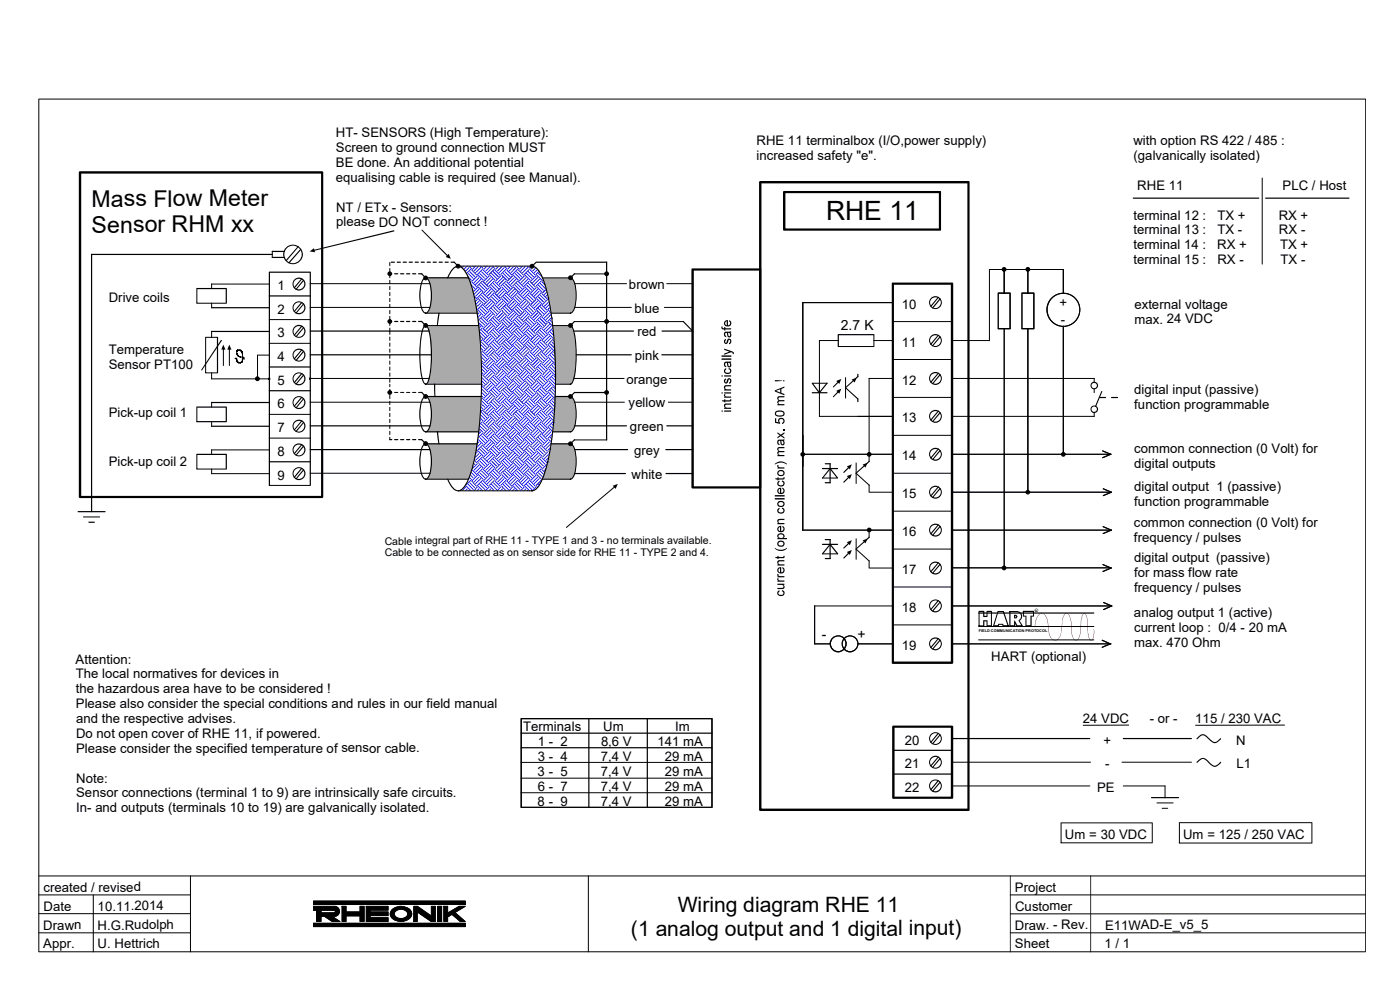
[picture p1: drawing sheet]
<svg xmlns="http://www.w3.org/2000/svg" width="297mm" height="210mm" viewBox="0 0 297 210" stroke-linecap="round" stroke-linejoin="round" font-family="sans-serif">
<defs><g id="words">
<text font-size="5.6" x="175.3" y="46.7">RHE 11</text>
<g font-size="4.9">
<text x="19.4" y="43.8">Mass Flow Meter</text>
<text x="19.4" y="49.4">Sensor RHM xx</text>
</g>
<g font-size="4.5">
<text x="143.8" y="193.5">Wiring diagram RHE 11</text>
<text x="133.9" y="198.5">(1 analog output and 1 digital input)</text>
</g>
<g font-size="3">
<text x="178.4" y="70.1">2.7 K</text>
<text x="174.4" y="135.5">-</text>
<text x="181.9" y="135.5">+</text>
</g>
<g font-size="2.8">
<text x="71.2" y="29.2">HT- SENSORS (High Temperature):</text>
<text x="71.2" y="35.4">BE done. An additional potential</text>
<text x="71.2" y="32.3">Screen to ground connection MUST</text>
<text x="160.5" y="34">increased safety &quot;e&quot;.</text>
<text x="160.5" y="30.8">RHE 11 terminalbox (I/O,power supply)</text>
<text x="240.5" y="30.8">with option RS 422 / 485 :</text>
<text x="240.5" y="34">(galvanically isolated)</text>
<text x="71.2" y="38.6">equalising cable is required (see Manual).</text>
<text x="241.3" y="40.3">RHE 11</text>
<text x="272.1" y="40.2">PLC / Host</text>
<text x="71.3" y="44.9">NT / ETx - Sensors:</text>
<text x="240.5" y="46.6">terminal 12 :</text>
<text x="258.3" y="46.6">TX +</text>
<text x="271.3" y="46.6">RX +</text>
<text x="71.3" y="48">please DO NOT connect !</text>
<text x="240.5" y="52.9">terminal 14 :</text>
<text x="240.5" y="49.7">terminal 13 :</text>
<text x="258.2" y="52.9">RX +</text>
<text x="258.3" y="49.7">TX -</text>
<text x="271.3" y="49.7">RX -</text>
<text x="271.6" y="52.9">TX +</text>
<text x="240.5" y="56.1">terminal 15 :</text>
<text x="258.3" y="56.1">RX -</text>
<text x="271.7" y="56.1">TX -</text>
<text x="23.1" y="64.1">Drive coils</text>
<text x="58.8" y="61.6">1</text>
<text x="133.4" y="61.3">brown</text>
<text x="191.3" y="65.5">10</text>
<text x="224.7" y="65.2">+</text>
<text x="240.7" y="65.5">external voltage</text>
<text x="58.8" y="71.6">3</text>
<text x="58.8" y="66.6">2</text>
<text x="134.6" y="66.3">blue</text>
<text x="135.3" y="71.4">red</text>
<text x="225.1" y="68.7">-</text>
<text x="240.7" y="68.7">max. 24 VDC</text>
<text x="23.1" y="75.2">Temperature</text>
<text x="58.8" y="76.6">4</text>
<text x="134.7" y="76.4">pink</text>
<text x="191.3" y="73.5">11</text>
<text x="23.1" y="78.3">Sensor PT100</text>
<text x="58.8" y="81.7">5</text>
<text x="132.9" y="81.5">orange</text>
<text x="191.3" y="81.6">12</text>
<text x="240.6" y="83.6">digital input (passive)</text>
<text x="23.1" y="88.6">Pick-up coil 1</text>
<text x="58.8" y="86.7">6</text>
<text x="133.3" y="86.4">yellow</text>
<text x="191.3" y="89.6">13</text>
<text x="240.6" y="86.8">function programmable</text>
<text x="58.8" y="91.7">7</text>
<text x="133.6" y="91.5">green</text>
<text x="23.1" y="98.9">Pick-up coil 2</text>
<text x="58.8" y="96.7">8</text>
<text x="58.8" y="101.8">9</text>
<text x="134" y="101.6">white</text>
<text x="134.5" y="96.5">grey</text>
<text x="191.3" y="97.7">14</text>
<text x="240.6" y="96.1">common connection (0 Volt) for</text>
<text x="240.6" y="99.3">digital outputs</text>
<text x="191.3" y="105.7">15</text>
<text x="240.6" y="104.2">digital output 1 (passive)</text>
<text x="240.6" y="107.4">function programmable</text>
<text x="191.3" y="113.8">16</text>
<text x="240.6" y="111.8">common connection (0 Volt) for</text>
<text x="240.6" y="114.9">frequency / pulses</text>
<text x="240.6" y="119.3">digital output (passive)</text>
<text x="191.3" y="121.8">17</text>
<text x="240.6" y="122.4">for mass flow rate</text>
<text x="240.6" y="125.6">frequency / pulses</text>
<text x="191.3" y="129.8">18</text>
<text x="240.6" y="130.9">analog output 1 (active)</text>
<text x="191.3" y="137.9">19</text>
<text x="240.6" y="134">current loop : 0/4 - 20 mA</text>
<text x="240.6" y="137.2">max. 470 Ohm</text>
<text x="16" y="140.8">Attention:</text>
<text x="16.1" y="143.9">The local normatives for devices in</text>
<text x="210.3" y="140.2">HART (optional)</text>
<text x="16.1" y="147.1">the hazardous area have to be considered !</text>
<text x="16.1" y="150.2">Please also consider the special conditions and rules in our field manual</text>
<text x="16.1" y="153.4">and the respective advises.</text>
<text x="111" y="155.2">Terminals</text>
<text x="128" y="155.1">Um</text>
<text x="143.2" y="155.1">Im</text>
<text x="229.7" y="153.5">24 VDC</text>
<text x="243.9" y="153.3">- or -</text>
<text x="253.6" y="153.5">115 / 230 VAC</text>
<text x="16.1" y="156.5">Do not open cover of RHE 11, if powered.</text>
<text x="16.1" y="159.7">Please consider the specified temperature of sensor cable.</text>
<text x="114.1" y="161.5">3 - 4</text>
<text x="114.1" y="158.3">1 - 2</text>
<text x="127.5" y="161.5">7,4 V</text>
<text x="127.5" y="158.3">8,6 V</text>
<text x="139.5" y="158.3">141 mA</text>
<text x="141" y="161.5">29 mA</text>
<text x="191.9" y="158">20</text>
<text x="234.1" y="158">+</text>
<text x="262.3" y="158">N</text>
<text x="16.2" y="166">Note:</text>
<text x="114" y="164.7">3 - 5</text>
<text x="114.1" y="167.9">6 - 7</text>
<text x="127.5" y="164.7">7,4 V</text>
<text x="127.5" y="167.9">7,4 V</text>
<text x="141" y="164.7">29 mA</text>
<text x="141" y="167.9">29 mA</text>
<text x="191.9" y="163">21</text>
<text x="234.5" y="163">-</text>
<text x="262.3" y="163">L1</text>
<text x="16.2" y="172.3">In- and outputs (terminals 10 to 19) are galvanically isolated.</text>
<text x="16.2" y="169.2">Sensor connections (terminal 1 to 9) are intrinsically safe circuits.</text>
<text x="114" y="171.1">8 - 9</text>
<text x="127.5" y="171">7,4 V</text>
<text x="141" y="171">29 mA</text>
<text x="191.9" y="168">22</text>
<text x="232.7" y="168.1">PE</text>
<text x="225.9" y="178">Um = 30 VDC</text>
<text x="251" y="178">Um = 125 / 250 VAC</text>
<text x="9.2" y="189.1">created / revised</text>
<text x="215.3" y="189.1">Project</text>
<text x="9.2" y="197.2">Drawn</text>
<text x="9.2" y="193.2">Date</text>
<text x="20.7" y="193.2">10.11.2014</text>
<text x="20.7" y="197.2">H.G.Rudolph</text>
<text x="215.3" y="197.2">Draw. - Rev.</text>
<text x="215.3" y="193.2">Customer</text>
<text x="234.4" y="197.2">E11WAD-E_v5_5</text>
<text x="9.2" y="201.2">Appr.</text>
<text x="20.7" y="201.2">U. Hettrich</text>
<text x="215.3" y="201.2">Sheet</text>
<text x="234.3" y="201.2">1 / 1</text>
</g>
<g font-size="2.2">
<text x="81.6" y="115.5">Cable integral part of RHE 11 - TYPE 1 and 3 - no terminals available.</text>
<text x="81.7" y="118">Cable to be connected as on sensor side for RHE 11 - TYPE 2 and 4.</text>
</g>
<text font-size=".8" x="207.6" y="134.1">FIELD COMMUNICATION PROTOCOL</text>
<text font-size=".6" x="219.6" y="129.8">R</text>
</g></defs>
<g fill="#000">
<path d="M209.8 57.1h.2v15.1l-.1 .1zM213 57.1h.1v5.1l-.1 .1zM215.5 57.1l10.2 .1-.1 .1h-10zM218 57.1h.2v5.1l-.1 .1-.2-.1zM209.8 57.1h15.9l-.1 .2h-15.7zM225.5 57.1h.2v5.1l-.1 .1-.1-.1zM50.2 74.3l.1 .1h-.1l.1-.1v.1l-.1-.1h.2h-.2l.1-.1 .1 .1-.1-.1 .2 .1-.1-.2 .7 .1v.1h.1l-.1 .1 .1-.1-.1 .1 .2-.1-.1 .2v-.2l.1 .2h-.1l.1-.1-.1 .1 .1-.1 .1 .1h-.2h.2l-.1 .1h.1l-.1-.1 .1 .1-.1 .1h.2l-.1-.1 .1 .1-.1 .1v-.1l.1 .1-.1 .1 .1-.1v.2h-.1h.2l-.2 .1 .2-.1v.4a.55 .55 0 0 1-.2 .8l.2-.1-.1 .5-.1 .1v-.2h.1v.2l-.1-.1h.1v.2l-.1-.1h.1l-.2 .2v-.1l.1 .1-.2-.1 .1 .1-.1 .1v-.2l.1 .2-.2-.1h.2l-.2 .1v-.1h.1l-.1 .1v-.1v.1h-.1h.1l-.2 .1v-.1l.1 .1h-.2v-.1v.1l-.3-.1h.1v.1l-.1-.2h.1l-.1 .1v-.1v.1l-.1-.1 .1-.1-.1 .2v-.2v.1l-.1-.1h.1v.1l-.2-.1 .1-.1-.1 .1 .1-.1v.1l-.1-.1 .1-.1-.1 .1-.1-.4h.1l-.1 .1v-.3h.1h-.1h.1l-.1 .1-.1-.2h.2l-.1 .2-.1-.2 .1 .1-.1 .1v-.2h.1l-.1 .2 .1-.1-.2 .1 .1-.1-.1 .1-.1-.2h.5v.3h-.1l.1-.1 .1 .3h-.2l.1-.1 .1 .2h-.2h.2l-.1 .1 .1-.1 .1 .2h-.2l.2-.1-.1 .1v-.1l.1 .1h-.1v-.1l.3 .2h-.2v-.1h.2l-.1 .1 .1-.1-.1 .2v-.2l.2 .1-.1 .1 .1-.1v.1l.2-.2 .1 .2-.2-.1 .2-.1v.1l-.1-.1 .1 .1h-.1l.1-.1 .1 .1h-.1l.1-.2 .1 .1h-.2l.2-.1v.1h-.1l.1-.2 .1 .2h-.2l.1-.2 .1 .1h-.1v-.2l.1 .1-.1-.1h.1a.34 .34 0 0 1 0-.6v.2v-1v.1l-.1-.2h.1l-.1 .1 .1-.2-.1 .1v-.2h.1l-.1 .1 .1-.2-.1 .1-.1-.1h.2l-.1 .1-.1-.2h.1l-.1 .1-.1-.2h.2h-.2h.1v.1l-.1-.2h.1l-.1 .1-.1-.1h.1v.1l-.1-.1 .1-.1v.2l-.2-.1 .2-.1v.1l-.2-.1 .1 .1-.2-.1h.2v.1l-.2-.1h.1l-.1 .1v-.2v.1h-.3v-.1l.1 .1-.2 .1v-.1h.1l-.1 .1v-.1h.1l-.1 .2 .1-.2-.1 .2-.1-.2h.2l-.1 .2-.1-.1h.1l-.1 .1v-.1l.1 .1h-.2h.2l-.1 .1-.1-.1h.1v.4h-.1l.1-.1 .1 .3h-.2v-.2l.2 .2h-.1h.2h-.2l.2 .1-.2 .1v-.2l.2 .2-.1-.1 .1 .1-.1 .1 .1-.2v.3l.2-.1-.1 .2v-.2l.1 .2v-.1l.1 .1h-.1l.1-.1v.1v-.1l.2 .1-.1 .1v-.1l.2 .1h-.1l.1-.1-.1 .1v-.1h.2l-.1 .1 .4-.1-.1 .2v-.2l.2 .1-.1 .1 .2-.1-.1 .1 .1-.1-.1 .2 .1-.2 .1 .2h-.1h.2l-.2 .2h.2l-.1 .2-.2-.1 .1-.3h-.1h.1v.1v-.1h-.1v-.1v.1l-.1-.1h.1v.1h-.1l.1-.1v.1h-.2v-.2v.2h-.3v-.2l-.1 .2-.1-.2h.1v.1h-.2l.2-.1v.1h-.2v-.2v.2l-.2-.2h.2l-.2 .1v-.1v.1l-.1-.1h.1v.1l-.1-.1 .1-.1v.1l-.2-.1 .1-.1v.2l-.2-.1 .2-.1-.2 .1 .1-.1h-.1l.1-.1v.1l-.2-.1h.2l-.2 .1 .1-.2v.1l-.1-.2h.1v.2l-.1-.2h.1l-.1 .1-.1-.2h.1h-.1zM170.2 64.1l19.3 .1-.1 .1h-19.1zM173.8 72.2h4.2l-.2 .1h-3.9zM173.8 72.2h.1v16.2l-.2-.1zM181.9 79.3l.2 .1-.1 .6-.1-.1zM179.3 82.2l2.6-2.4h.2l-2.6 2.5h-.2z"/>
<path d="M185.3 72.2h4.2l-.1 .1h-4zM177.8 70.9h7.6l.1 2.6h-.2v-2.4h-7.3v2.3h7.4l-.1 .1 .1 .1h-7.6zM201.9 72.2h8.1l-.1 .1h-7.9zM213 69.6l.1 .1v50.5l-.1 .2zM211.7 62.1h2.6l.1 .1v7.5l-.1 .1-.1-.1v-7.4h-2.3v7.3h2.4l-.1 .1 .1 .1h-2.6zM218 69.6l.2 .1v34.7l-.1 .1-.2-.1zM216.7 62.1h2.6l.2 .1v7.5l-.2 .1-.1-.1v-7.4h-2.3v7.3h2.4l-.1 .1 .1 .1h-2.6zM223 63.2a3.6 3.6 0 0 1 4-.8 3.6 3.6 0 0 1 2.2 3.3h-.1a3.4 3.4 0 0 0-3.7-3.4 3.4 3.4 0 0 0-3.1 3.8 3.4 3.4 0 0 0 4 3 3.7 3.7 0 0 0 2.8-3.4h.1a3.6 3.6 0 0 1-5 3.4 3.6 3.6 0 0 1-1.2-5.9zM170.2 64.1l.2 .1v34.7l-.1 .1-.1-.1zM170.2 92.3h.2v20.1l-.1 .2-.1-.2zM172.2 83.2h3.3l.1 .1-.1 .1h-3.2zM173.8 88.2l15.7 .1-.1 .1h-15.5z"/>
<path d="M173.8 81.2l.1 .1-.1 2.1zM172.2 81.2l3.4 .1-.1 .1h-2.9l1.3 1.8-.1 .2zM175.3 81.2h.2l.1 .2-1.7 2h-.2zM177.8 83h.1v.2l-1.2 1v-.1zM177.8 80.9h.1v.2l-1.2 1.1v-.2zM179.3 80l.2 .1-.1 4.4-.1-.1zM179.3 82.2h.2l2.6 2.3v.2h-.2zM181.9 84.6h.2l-.1 .7-.1-.1zM184.3 80.2l.2 .1-.1 17.7-.1-.1zM170.2 96.3l19.3 .1-.1 .1h-19.1zM184.3 80.2l5.2 .1-.1 .1h-5zM201.9 80.2l30.3 .1-.1 .1h-30.1z"/>
<path d="M201.9 88.2l30.3 .1-.1 .1h-30.1zM225.5 69.1l.2 .1v27.2l-.1 .1-.1-.1zM232.1 82.4l.1 .1v.8l-.1 .1zM232.1 80.2l.1 .1v.8l-.1 .1zM232.1 87.4l.1 .1v.8l-.1 .1zM233.6 83l.2 .1-1.3 3.1-.1 .1zM231.6 81.2a.82 .82 0 0 1 .9-.2 .82 .82 0 0 1 .5 .8h-.3a.57 .57 0 0 0-.8-.5 .57 .57 0 0 0-.2 .9 .57 .57 0 0 0 1-.2v-.2h.3a.81 .81 0 0 1-1.2 .7 .81 .81 0 0 1-.2-1.3zM231.6 86.2a.83 .83 0 0 1 .8-.1 .83 .83 0 0 1 .6 .7h-.3a.57 .57 0 0 0-.8-.5 .57 .57 0 0 0-.2 .9 .57 .57 0 0 0 1-.2v-.2h.3a.81 .81 0 0 1-1.1 .8 .81 .81 0 0 1-.3-1.4zM233.2 84.2h1.3l.2 .1-.2 .2h-1.2zM233.9 95.5l1.9 .9-.2 .1-1.7-.7zM201.9 96.3l33.9 .1-.2 .1h-33.6zM233.8 97l2-.7-.1 .2-1.7 .7z"/>
<path d="M235.7 84.2h1.4l.1 .1-.1 .2h-1.3zM170.2 112.4h19.3l-.1 .2h-19.1zM201.9 112.4h33.9l-.2 .2h-33.6zM201.9 104.3l33.9 .1-.2 .1h-33.6zM233.9 111.7l2 .8-.2 .1-1.7-.8zM234 103.6l1.9 .8-.1 .1-1.8-.7zM233.9 113.1l2-.7-.1 .2-1.7 .7zM234 105.1l1.9-.7-.1 .1-1.7 .7zM172.8 136.5l3.5 .1-.2 .1h-3.3zM172.8 128.5h.1l-.1 8.2-.1-.1zM176.6 135.3a1.81 1.81 0 0 1 1.9-.4 1.81 1.81 0 0 1 1.1 1.7h-.2a1.55 1.55 0 0 0-2.2-1.5 1.55 1.55 0 0 0-.4 2.6 1.55 1.55 0 0 0 2.5-.6l.1-.5h.2a1.8 1.8 0 0 1-2.5 1.6 1.8 1.8 0 0 1-.5-2.9zM181.9 136.5l7.6 .1-.1 .1h-7.4z"/>
<path d="M179.1 135.3a1.71 1.71 0 0 1 1.9-.4 1.71 1.71 0 0 1 1 1.7h-.1a1.57 1.57 0 0 0-2.2-1.5 1.57 1.57 0 0 0-.4 2.6 1.57 1.57 0 0 0 2.5-.6l.1-.5h.1a1.76 1.76 0 0 1-2.4 1.6 1.76 1.76 0 0 1-.5-2.9zM201.9 136.5l33.9 .1-.1 .1h-33.7zM201.9 128.5h33.9l-.1 .2h-33.7zM207.7 129.6h1.1v1h.5l.1-1 1 .1v3.1l-1 .1-.1-1.1h-.5l-.1 1.1-1.1-.1 .1-.2 .1 .2h-.1l.9-.1v-1.1h.1h.7l.1 1h.7v-2.8h-.7v1l-.1 .1h-.8v-1.1h-.8v3h-.2zM233.7 135.8l.2-.1 1.8 .9-.2 .1zM233.7 137.2l2-.7-.1 .2-1.7 .7zM201.9 120.4h33.9l-.2 .2h-33.6zM233.9 119.7l1.9 .8-.1 .1-1.7-.7zM233.9 121.2l1.9-.8v.2l-1.7 .7zM234 127.8l.2-.1 1.7 .7 .1 .2zM234 129.2l1.8-.8 .2 .1-1.8 .9zM225 174.5h19.5l.1 4.3-19.6 .1 .1-.2h19.2v-4h-19.1v4.1l-.1-.1-.1 .1z"/>
<path d="M250.1 174.5l28.3-.1v4.5h-28.3l.1-.2h28v-4.1h-27.9v4.3l-.1-.2-.1 .2zM66.5 191.1h32.2v.8h-32.2zM66.5 195.8h32.2v.8h-32.2zM66.5 192.2v.9h.7v2.4h.9v-1.1h.7l1.7 1.1h1.5l-1.6-1.1h.7a1.08 1.08 0 0 0 .9-1.1 1.08 1.08 0 0 0-.9-1h-4.6l4.6-.1a1.13 1.13 0 0 1 .9 1.4 1.13 1.13 0 0 1-1.4 .8l1.6 1.1h-1.8l-1.6-1.1h-.6v1.1h-1.1v-2.3h-.6zM66.5 191.1h32.2l.1 .8h-32.3h32.2v-.7h-32.2v.7zM66.5 195.8v.8h32.2v-.7l-32.2-.1h32.2l.1 .8h-32.3zM66.4 192.2l.2 .1v.7l.7 .1v2.3h.7l.1-1.1h.8l1.6 1.1h1.3l-1.4-1 .7-.1a.98 .98 0 0 0 .8-1 .98 .98 0 0 0-.8-.9l-4.7-.1 .1-.1h4.6a1.18 1.18 0 0 1 1 1.3 1.18 1.18 0 0 1-1.3 1l1.4 .9v.2h-1.8l-1.6-1.1h-.6v1l-1.1 .1v-2.4h-.7zM66.4 191.1h32.3l.1 .8-32.4 .1 .1-.2h32.1v-.6h-32v.7h-.2zM66.4 195.8h.2v.7h32v-.6h-32.1v-.2h32.2l.1 .9-32.3 .1zM68.1 193.1l.1 .5h2.8l.1-.1-.1-.3-2.9-.1h2.9l.2 .4-.2 .2h-2.9zM68.1 193.1h.1v.4l2.8 .1v-.1v.1l.1-.3-.2-.1 .1-.1-2.9 .1v-.2h2.9v.2v-.2l.2 .5-.2 .2h-3zM72.5 192.2l.1 3.3h.8v-1.2h3v1.2h.8v-3.2h-.8v1.2h-3v-1.2l-.9-.1h.9v1.2h2.9v-1.2h1v3.3h-1v-1.1h-2.9v1.1h-.8z"/>
<path d="M72.5 192.2l.2 .1v3.1h.6l.1-1.2h3l.1 1.2h.7v-3h-.7l-.1 1.1h-3l-.1-1.1-.8-.1 .1-.1h.9v1.1h2.8v-1.1h1v3.3h-1v-1.1h-2.8v1.1l-1 .1zM77.6 192.2l.1 3.3h4.6v-.8h-3.8v-.5h3.8v-.7h-3.8v-.5h3.8v-.7h-4.7l4.8-.1v.9h-3.8v.3h3.8v.9h-3.8v.3h3.8v.9h-4.8zM77.6 192.2l.2 .1v3.1h4.5v-.6l-3.9-.1 .1-.6h3.8v-.6h-3.9l.1-.5h3.8v-.6h-4.6l-.1-.2h4.8v1h-3.8v.1l3.8 .1v.9l-3.8 .1v.2h3.7l.1 .9-4.8 .1zM83.7 193.3l.4-.3 .1 .1a1.4 1.4 0 0 1 2.3 .6v.3l-.2-.5-.4-.3 .1-.1-1-.2-.9 .4-.4 .5a1.45 1.45 0 0 0 1.3 1 1.45 1.45 0 0 0 1.4-.8l.1-.2v.2a1.12 1.12 0 0 1-1.4 .9h-.1a1.42 1.42 0 0 1-1.4-.9zM83.9 193.3a1.64 1.64 0 0 1 2.6 .6 1.55 1.55 0 0 0-1.4-.9 1.55 1.55 0 0 0-1.4 .9 1.55 1.55 0 0 0 1.4 .9 1.55 1.55 0 0 0 1.4-.9 1.56 1.56 0 0 1-1.4 1 1.56 1.56 0 0 1-1.5-1zM83.2 192.8l1.3-.6h.7l.1 .1a1.08 1.08 0 0 1 1.2 .4l.1-.1a1.07 1.07 0 0 1 .7 .9l.2 .3-.1 .2-.7-1.3-1.7-.4a2.32 2.32 0 0 0-2.2 1.5v.2a2.17 2.17 0 0 0 2.3 1.4v.1v-.1l.4-.1a2.29 2.29 0 0 0 1.8-1.2l-.1-.2 .2-.1a1.18 1.18 0 0 1-.9 1.4l-.9 .3-.6 .1-.2-.1a1.75 1.75 0 0 1-2.1-1.9zM83 193a2.82 2.82 0 0 1 4.3 .4l.1 .5a2.1 2.1 0 0 0-2.4-1.6 1.83 1.83 0 0 0-2.1 2 2.57 2.57 0 0 0 4.5-.4 2.53 2.53 0 0 1-4 1.1 1.32 1.32 0 0 1-.4-2zM87.7 192.2h.9l2.8 1.9v-1.9h1l.1 3.3-1.1 .1-2.8-2v1.9l-.9 .1 .1-.2h.6l.1-2 2.9 2h.8v-3h-.6l-.1 2-2.9-2h-.7v3.1l-.2 .1zM87.8 192.2h.8l2.8 2v-2h1v3.3h-1l-2.8-2v2h-.8h.7v-2.1l2.9 2.1h.9v-3.2h-.8v2.1l-2.9-2.1h-.8v3.2zM92.8 192.2h1l-.1 3.3h-.9h.9v-3.2h-.8l-.1 3.2zM92.8 192.2h1v3.4l-1-.1 .1-.1h.7v-3h-.6v3.1l-.1-.1-.1 .1zM92.9 192.2h.9v3.3h-.9z"/>
<path d="M94.1 192.2l.1 3.3h.8v-1l.9-.5 1.7 1.5h1l-2.1-1.9 2.1-1.3h-1.2l-2.4 1.4v-1.4h-.9l.9-.1v1.4l2.3-1.4h1.5l-2.2 1.4 2.2 1.9h-1.2l-1.7-1.4-.9 .5v.9h-.9zM94.1 192.2l.1 .1v3.1h.7v-.9l1-.6 1.8 1.5h.8l-2.1-1.8 2-1.2h-1l-2.4 1.4-.1-1.4-.8-.1v-.1h1v1.3l2.3-1.3h1.4v.2l-2.1 1.2 2.1 1.9-1.2 .1-1.7-1.5-.8 .5-.1 1h-.9z"/>
</g>
<path d="M229.7 153.8h9.8M253.6 153.8h19" fill="none" stroke="#000" stroke-width=".25"/>
<g fill="#000">
<path d="M177.4 80.8l1.1-.4-.4 1zM177.4 82.9l1.1-.4-.4 1zM180.7 80.5l1-.4-.4 1.1z"/>
<path d="M66.5 192.3h4.6a1.07 1.07 0 0 1 .9 1 1.07 1.07 0 0 1-.9 1.1h-.7l1.7 1.1h-1.7l-1.6-1.1h-.7v1.1h-1v-2.4h-.6v-.8l1.6 .8h2.9l.1 .2-.1 .3h-2.9v-.5z" fill-rule="evenodd"/>
<path d="M72.6 192.3h.8v1.2h3v-1.2h.9v3.2h-.9v-1.2h-3v1.2h-.8z" fill-rule="evenodd"/>
<path d="M77.7 192.3h4.6v.8h-3.8v.4h3.8v.8h-3.8v.4h3.8v.8h-4.6z" fill-rule="evenodd"/>
<path d="M83.3 192.9a2.53 2.53 0 0 1 4.1 .9l-.9 .1a1.51 1.51 0 0 1-1.4 1 1.51 1.51 0 0 1-1.4-1.1 1.58 1.58 0 0 1 1.4-.9 1.58 1.58 0 0 1 1.4 .9v.1h.9a2.37 2.37 0 0 1-3.4 1.4 1.34 1.34 0 0 1-1.2-1 1.34 1.34 0 0 1 .5-1.4z" fill-rule="evenodd"/>
<path d="M87.8 192.3h.8l2.9 2v-2h.9v3.2h-1l-2.9-2v2h-.7z" fill-rule="evenodd"/>
<path d="M94.1 192.3h.9v1.4l2.4-1.4h1.3l-2.1 1.3 2.1 1.9h-1.1l-1.7-1.5-.9 .5v1h-.9z" fill-rule="evenodd"/>
</g>
<path d="M212.3 130.7l.2 .9h-.4z" fill-rule="evenodd" fill="#fff"/>
<path d="M214.2 129.7h.2v2.9h.7l.1-.9 .6 .9h.9l-.6-1a.95 .95 0 0 0 .5-1 .95 .95 0 0 0-.7-.8h-1.7l-.1-.1 1.8-.1a1.12 1.12 0 0 1 .9 .9 1.12 1.12 0 0 1-.5 1.2l.7 1-.1 .2h-1.2l-.3-.6-.1 .6-1.1-.1zM215.2 130.5l.4-.1 .3 .3-.3 .5-.5-.1 .1-.6 .2 .1v.4l.2-.2-.4-.2zM217 129.6l.3 .1-.1 .9 .6 .1v1.9h.8v-1.9l.6-.1v-.8h-2.1l-.1-.2 2.4 .1v1l-.5 .1-.1 2h-1.2v-2h-.6z" fill="#000"/>
<g fill="#fff">
<path d="M207.4 133h.2v1.4h14.4v-1.3h-14.6l-.1-.1 14.9-.1v1.6l-.1 .1h-14.7z"/>
<path d="M207.4 133h13.6v1.3h-13.6z"/>
</g>
<path d="M211.7 129.6l1.3 .1 1 3.1h-.2l-1-3h-1l-.9 2.8h.8l.1-.3h.9l.2 .3h1l.1 .2-1.2 .1-.2-.4h-.6l-.2 .4-1.1-.1z" fill="#000"/>
<path d="M220.3 130.4a.95 .95 0 0 1 1-.3 .95 .95 0 0 1 .7 .8l.4 2.1a3.9 3.9 0 0 0 .7 2.5l.5 .3h.5a3.3 3.3 0 0 0 1.2-3.1l.1-1.6a.94 .94 0 0 1 1.2-.9 2.97 2.97 0 0 1 .6 2.4l.1 .9a3.3 3.3 0 0 0 .8 2.3h.2a2.02 2.02 0 0 0 .9-1.5v-.2a6.8 6.8 0 0 1 .7-4h.1a1.58 1.58 0 0 1 .8 1.7v.7a5.5 5.5 0 0 0 .5 3.2l.4 .1 .4-1.6v-.7a3 3 0 0 1-.5 2.4 .89 .89 0 0 1-.7-1l-.2-2.4a3.5 3.5 0 0 0-.6-2.4l-.3 .1a12.7 12.7 0 0 0-.6 4.1l-.1 .6a.87 .87 0 0 1-1.1 .9 3 3 0 0 1-.7-2.3l-.1-.4a3.8 3.8 0 0 0-.7-2.9l-.2-.1a2.74 2.74 0 0 0-1 2.6 4 4 0 0 1-1.1 3.1l-.3 .1a2.05 2.05 0 0 1-1.5-2.2l-.3-2.3a1.62 1.62 0 0 0-1.1-1.3 2.6 2.6 0 0 0-1.3 2.7l-.1 .2v-.6a3.2 3.2 0 0 1 .7-2z" fill="#f00"/>
<path d="M207.5 130l24.5-.1 .2 .1-.2 .2h-24.4zM207.5 132.8l24.7 .1-.2 .1h-24.4zM207.5 135.7h24.7l-.2 .1h-24.4zM219.6 129.3a.39 .39 0 0 1 .4-.2 .39 .39 0 0 1 .3 .4 .31 .31 0 0 0-.5-.3 .31 .31 0 0 0-.1 .5h.3l.2-.2a.36 .36 0 0 1-.4 .3 .36 .36 0 0 1-.2-.5z" fill="#000"/>
<g fill="#aaa">
<path d="M90.3 58.9h9.1a32.7 32.7 0 0 1 1.9 7.5h-11a1.61 1.61 0 0 0 1-1.7 8.7 8.7 0 0 0-.5-5.5z" fill-rule="evenodd"/>
<path d="M115.1 58.9h5.9a2.81 2.81 0 0 1 1.2 2.7 8.1 8.1 0 0 1-.7 4.6l-.5 .2h-4.1l-.7-3.9z" fill-rule="evenodd"/>
<path d="M90.3 69h11.3l.4 5.2 .2 5.1v2.2h-11.8a5.1 5.1 0 0 0 1-3.4l.1-4.3a12.1 12.1 0 0 0-.8-4.4z" fill-rule="evenodd"/>
<path d="M117.3 69l3.9 .1-.2-.1a7.3 7.3 0 0 1 1.2 4.4l.1 2.7a16.4 16.4 0 0 1-.9 5.1l-.3 .3h-3.2l-.1-6.3z" fill-rule="evenodd"/>
<path d="M90.3 84.1h11.8l-.5 7.5h-11.2a4.4 4.4 0 0 0 1.1-3.7v-1a3.5 3.5 0 0 0-1.1-2.8z" fill-rule="evenodd"/>
<path d="M117.8 84.1h3.3a2.84 2.84 0 0 1 1.1 2.7 8 8 0 0 1-.8 4.6l-.3 .2h-3.8z" fill-rule="evenodd"/>
<path d="M90.3 94.1h11l-.8 4-1.1 3.5h-9a2.98 2.98 0 0 0 1.1-2.6v-2a3.5 3.5 0 0 0-1.1-2.9z" fill-rule="evenodd"/>
<path d="M116.9 94.1h4.1a1.33 1.33 0 0 1 .9 1.3 8.5 8.5 0 0 1-.5 6l-.3 .2h-6a31.3 31.3 0 0 0 1.8-7.5z" fill-rule="evenodd"/>
</g>
<g fill="#00f">
<path d="M114.9 59.7l.8 .7v.1l-.8-.6z"/>
<path d="M112.4 57.2l1.2 1.2z"/>
<path d="M114.9 62.2l1.2 1v.2l-1.2-1z"/>
<path d="M112.4 59.7l1.2 1.2-1.2-1z"/>
<path d="M109.9 57.2l1.2 1.2z"/>
<path d="M114.9 64.7l1.2 1v.2z"/>
<path d="M112.4 62.2l1.2 1v.2l-1.2-1z"/>
<path d="M109.9 59.7l1.2 1.2-1.2-1z"/>
<path d="M107.4 57.2l1.2 1.2z"/>
<path d="M114.9 67.2l1.2 1.2z"/>
<path d="M112.4 64.7l1.2 1v.2z"/>
<path d="M109.9 62.2l1.2 1v.2l-1.2-1z"/>
<path d="M107.4 59.7l1.2 1.2-1.2-1z"/>
<path d="M104.9 57.2l1.2 1.2z"/>
<path d="M117.4 72.1l.2 .2v.1z"/>
<path d="M114.9 69.6l1.2 1.3z"/>
<path d="M112.4 67.2l1.2 1.2z"/>
<path d="M109.9 64.7l1.2 1v.2z"/>
<path d="M107.4 62.2l1.2 1v.2l-1.2-1z"/>
<path d="M104.9 59.7l1.2 1.2-1.2-1z"/>
<path d="M102.4 57.2l1.3 1.2z"/>
<path d="M117.4 74.6l.4 .5z"/>
<path d="M114.9 72.1l1.2 1.2z"/>
<path d="M112.4 69.6l1.2 1.3z"/>
<path d="M109.9 67.2l1.2 1.2z"/>
<path d="M107.4 64.7l1.2 1v.2z"/>
<path d="M104.9 62.2l1.2 1v.2l-1.2-1z"/>
<path d="M102.4 59.7l1.3 1.2-1.3-1z"/>
<path d="M100 57.2l1.2 1.2z"/>
<path d="M117.4 77.1l.5 .5z"/>
<path d="M114.9 74.6l1.2 1.1v.2z"/>
<path d="M112.4 72.1l1.2 1.2z"/>
<path d="M109.9 69.6l1.2 1.3z"/>
<path d="M107.4 67.2l1.2 1.2z"/>
<path d="M104.9 64.7l1.2 1v.2z"/>
<path d="M102.4 62.2l1.3 1v.2l-1.3-1z"/>
<path d="M100 59.7l1.2 1.2-1.2-1z"/>
<path d="M117.4 79.6l.5 .5z"/>
<path d="M114.9 77.1l1.2 1.2z"/>
<path d="M112.4 74.6l1.2 1.1v.2z"/>
<path d="M109.9 72.1l1.2 1.2z"/>
<path d="M107.4 69.6l1.2 1.3-1.2-1.1z"/>
<path d="M104.9 67.2l1.2 1.2z"/>
<path d="M102.4 64.7l1.3 1v.2z"/>
<path d="M100.5 62.7l.7 .5v.2z"/>
<path d="M117.4 82.1l.5 .5z"/>
<path d="M114.9 79.6l1.2 1.2z"/>
<path d="M112.4 77.1l1.2 1.2z"/>
<path d="M109.9 74.6l1.2 1.1v.2z"/>
<path d="M107.4 72.1l1.2 1.2-.1 .1-1.1-1.1z"/>
<path d="M104.9 69.6l1.2 1.3z"/>
<path d="M102.4 67.2l1.3 1.2z"/>
<path d="M117.4 84.6l.4 .4z"/>
<path d="M114.9 82.1l1.2 1.2z"/>
<path d="M112.4 79.6l1.2 1.2z"/>
<path d="M109.9 77.1l1.2 1.2z"/>
<path d="M107.4 74.6l1.2 1.2z"/>
<path d="M104.9 72.1l1.2 1.2z"/>
<path d="M102.4 69.6l1.3 1.3-1.3-1.1z"/>
<path d="M117.4 87.1l.3 .1v.2z"/>
<path d="M114.9 84.6l1.2 1.2z"/>
<path d="M112.4 82.1l1.2 1.2z"/>
<path d="M109.9 79.6l1.2 1.2z"/>
<path d="M107.4 77.1l1.2 1.2z"/>
<path d="M104.9 74.6l1.2 1.1v.2z"/>
<path d="M102.4 72.1l1.3 1.2-.2 .1-1.1-1.1z"/>
</g>
<path d="M117.4 89.6h.2l-.2 .1z" fill-rule="evenodd" fill="#00f"/>
<path d="M117.4 89.6h.2l-.2 .1z" fill="none" stroke="#00f" stroke-width=".21"/>
<g fill="#00f">
<path d="M114.9 87.1l1.2 1.2z"/>
<path d="M112.4 84.6l1.2 1.2z"/>
<path d="M109.9 82.1l1.2 1.2z"/>
<path d="M107.4 79.6l1.2 1.2z"/>
<path d="M104.9 77.1l1.2 1.2z"/>
<path d="M102.4 74.6l1.3 1.2z"/>
<path d="M114.9 89.6l1.2 1.2z"/>
<path d="M112.4 87.1l1.2 1.2z"/>
<path d="M109.9 84.6l1.2 1.2z"/>
<path d="M107.4 82.1l1.2 1.2z"/>
<path d="M104.9 79.6l1.2 1.2z"/>
<path d="M102.4 77.1l1.3 1.2z"/>
<path d="M114.9 92l1.2 1.3z"/>
<path d="M112.4 89.6l1.2 1.2z"/>
<path d="M109.9 87.1l1.2 1.2z"/>
<path d="M107.4 84.6l1.2 1.2z"/>
<path d="M104.9 82.1l1.2 1.2z"/>
<path d="M102.4 79.6l1.3 1.2z"/>
<path d="M114.9 94.5l1.2 1.2z"/>
<path d="M112.4 92l1.2 1.3z"/>
<path d="M109.9 89.6l1.2 1.2z"/>
<path d="M107.4 87.1l1.2 1.2z"/>
<path d="M104.9 84.6l1.2 1.2z"/>
<path d="M102.4 82.1l1.3 1.2z"/>
<path d="M114.9 97l1.2 1.2z"/>
<path d="M112.4 94.5l1.2 1.2z"/>
<path d="M109.9 92l1.2 1.3z"/>
<path d="M107.4 89.6l1.2 1.2z"/>
<path d="M104.9 87.1l1.2 1.2z"/>
<path d="M102.4 84.6l1.3 1.2z"/>
<path d="M114.9 99.5l.8 .8z"/>
<path d="M112.4 97l1.2 1.2z"/>
<path d="M109.9 94.5l1.2 1.2z"/>
<path d="M107.4 92l1.2 1.3z"/>
<path d="M104.9 89.6l1.2 1.2z"/>
<path d="M102.4 87.1l1.3 1.2z"/>
<path d="M112.4 99.5l1.2 1.2z"/>
<path d="M109.9 97l1.2 1.2z"/>
<path d="M107.4 94.5l1.2 1.2z"/>
<path d="M104.9 92l1.2 1.3z"/>
<path d="M102.4 89.6l1.3 1.2z"/>
<path d="M112.4 102l1.2 1.2z"/>
<path d="M109.9 99.5l1.2 1.2z"/>
<path d="M107.4 97l1.2 1.2z"/>
<path d="M104.9 94.5l1.2 1.2z"/>
<path d="M102.4 92l1.3 1.3z"/>
<path d="M109.9 102l1.2 1.2z"/>
<path d="M107.4 99.5l1.2 1.2z"/>
<path d="M104.9 97l1.2 1.2z"/>
<path d="M102.4 94.5l1.3 1.2z"/>
<path d="M107.4 102l1.2 1.2z"/>
<path d="M104.9 99.5l1.2 1.2z"/>
<path d="M102.4 97l1.3 1.2z"/>
<path d="M101 95.5l.2 .2z"/>
<path d="M104.9 102l1.2 1.2z"/>
<path d="M102.4 99.5l1.3 1.2z"/>
<path d="M100.5 97.6l.7 .6z"/>
<path d="M102.4 102l1.3 1.2z"/>
<path d="M100 99.6l1.2 1.1z"/>
<path d="M100 102l1.2 1.2z"/>
<path d="M98.6 103l.1 .2z"/>
<path d="M114.6 60.1l1.1 1v.2z"/>
<path d="M112.1 57.6l1.1 1v.2l-1.1-1.1z"/>
<path d="M114.6 62.6l1.1 1.2z"/>
<path d="M112.1 60.1l1.1 1v.2z"/>
<path d="M109.6 57.6l1.1 1v.2l-1.1-1.1z"/>
</g>
<path d="M117 67.5l.2 .1-.1 .1z" fill-rule="evenodd" fill="#00f"/>
<path d="M117 67.5l.2 .1-.1 .1z" fill="none" stroke="#00f" stroke-width=".21"/>
<g fill="#00f">
<path d="M114.6 65l1.1 1.3z"/>
<path d="M112.1 62.6l1.1 1.2z"/>
<path d="M109.6 60.1l1.1 1v.2z"/>
<path d="M107.1 57.6l1.2 1v.2l-1.2-1.1z"/>
<path d="M117.1 70l.4 .3v.2z"/>
<path d="M114.6 67.5l1.1 1.1v.1l-1.1-1z"/>
<path d="M112.1 65l1.1 1.3z"/>
<path d="M109.6 62.6l1.1 1.2z"/>
<path d="M107.1 60.1l1.2 1v.2z"/>
<path d="M104.6 57.6l1.2 1v.2l-1.2-1.1z"/>
<path d="M117.1 72.5l.6 .7z"/>
<path d="M114.6 70l1.1 1.1v.1z"/>
<path d="M112.1 67.5l1.1 1.1v.1l-1.1-1z"/>
<path d="M109.6 65l1.1 1.3z"/>
<path d="M107.1 62.6l1.2 1.2z"/>
<path d="M104.6 60.1l1.2 1v.2z"/>
<path d="M102.1 57.6l1.2 1v.2l-1.2-1.1z"/>
<path d="M117.1 75l.8 .8z"/>
<path d="M114.6 72.5l1.1 1.2z"/>
<path d="M112.1 70l1.1 1.1v.1z"/>
<path d="M109.6 67.5l1.1 1.1v.1l-1.1-1z"/>
<path d="M107.1 65l1.2 1.3-1.2-1.1z"/>
<path d="M104.6 62.6l1.2 1.2z"/>
<path d="M102.1 60.1l1.2 1v.2z"/>
<path d="M99.6 57.6l1.2 1v.2l-1.2-1.1z"/>
<path d="M117.1 77.5l.8 .9z"/>
<path d="M114.6 75l1.1 1.2z"/>
<path d="M112.1 72.5l1.1 1.2z"/>
<path d="M109.6 70l1.1 1.1v.1z"/>
<path d="M107.1 67.5l1.2 1.2h-.1l-1.1-1z"/>
<path d="M104.6 65l1.2 1.3z"/>
<path d="M102.1 62.6l1.2 1.2z"/>
<path d="M99.9 60.3l.9 .8v.2z"/>
<path d="M117.1 80l.8 .9z"/>
<path d="M114.6 77.5l1.1 1.2z"/>
<path d="M112.1 75l1.1 1.2z"/>
<path d="M109.6 72.5l1.1 1.2z"/>
<path d="M107.1 70l1.2 1.2z"/>
<path d="M104.6 67.5l1.2 1.1v.1l-1.2-1z"/>
<path d="M102.1 65l1.2 1.3-1.2-1.1z"/>
<path d="M117.1 82.5l.8 .8z"/>
<path d="M114.6 80l1.1 1.2z"/>
<path d="M112.1 77.5l1.1 1.2z"/>
<path d="M109.6 75l1.1 1.2z"/>
<path d="M107.1 72.5l1.2 1.2z"/>
<path d="M104.6 70l1.2 1.1v.1z"/>
<path d="M102.1 67.5l1.2 1.2h-.1l-1.1-1z"/>
<path d="M117.1 85l.7 .7z"/>
<path d="M114.6 82.5l1.1 1.2z"/>
<path d="M112.1 80l1.1 1.2z"/>
<path d="M109.6 77.5l1.1 1.2z"/>
<path d="M107.1 75l1.2 1.2z"/>
<path d="M104.6 72.5l1.2 1.2z"/>
<path d="M102.1 70l1.2 1.2z"/>
<path d="M117.1 87.4l.5 .7z"/>
<path d="M114.6 85l1.1 1.1z"/>
<path d="M112.1 82.5l1.1 1.2z"/>
<path d="M109.6 80l1.1 1.2z"/>
<path d="M107.1 77.5l1.2 1.2-1.2-1.1z"/>
<path d="M104.6 75l1.2 1.2z"/>
<path d="M102.1 72.5l1.2 1.2z"/>
<path d="M117.1 89.9l.4 .4z"/>
<path d="M114.6 87.4l1.1 1.2z"/>
<path d="M112.1 85l1.1 1.1z"/>
<path d="M109.6 82.5l1.1 1.2z"/>
<path d="M107.1 80l1.2 1.2z"/>
<path d="M104.6 77.5l1.2 1.2z"/>
<path d="M102.1 75l1.2 1.2z"/>
<path d="M114.6 89.9l1.1 1.2z"/>
<path d="M112.1 87.4l1.1 1.2z"/>
<path d="M109.6 85l1.1 1.1z"/>
<path d="M107.1 82.5l1.2 1.2z"/>
<path d="M104.6 80l1.2 1.2z"/>
<path d="M102.1 77.5l1.2 1.2-1.2-1.1z"/>
<path d="M114.6 92.4l1.1 1.2z"/>
<path d="M112.1 89.9l1.1 1.2z"/>
<path d="M109.6 87.4l1.1 1.2z"/>
<path d="M107.1 85l1.2 1.1z"/>
<path d="M104.6 82.5l1.2 1.2z"/>
<path d="M102.1 80l1.2 1.2z"/>
<path d="M114.6 94.9l1.1 1.2z"/>
<path d="M112.1 92.4l1.1 1.2z"/>
<path d="M109.6 89.9l1.1 1.2z"/>
<path d="M107.1 87.4l1.2 1.2z"/>
<path d="M104.6 85l1.2 1.1z"/>
<path d="M102.1 82.5l1.2 1.2z"/>
<path d="M114.6 97.4l1.1 1.2z"/>
<path d="M112.1 94.9l1.1 1.2z"/>
<path d="M109.6 92.4l1.1 1.2z"/>
<path d="M107.1 89.9l1.2 1.2z"/>
<path d="M104.6 87.4l1.2 1.2z"/>
<path d="M102.1 85l1.2 1.1z"/>
<path d="M114.6 99.9l.9 .9z"/>
<path d="M112.1 97.4l1.1 1.2z"/>
<path d="M109.6 94.9l1.1 1.2z"/>
<path d="M107.1 92.4l1.2 1.2z"/>
<path d="M104.6 89.9l1.2 1.2z"/>
<path d="M102.1 87.4l1.2 1.2z"/>
<path d="M114.6 102.4l.1 .2-.2-.1z"/>
<path d="M112.1 99.9l1.1 1.1z"/>
<path d="M109.6 97.4l1.1 1.2z"/>
<path d="M107.1 94.9l1.2 1.2z"/>
<path d="M104.6 92.4l1.2 1.2z"/>
<path d="M102.1 89.9l1.2 1.2z"/>
<path d="M112.1 102.4l1.1 1.1z"/>
<path d="M109.6 99.9l1.1 1.1z"/>
<path d="M107.1 97.4l1.2 1.2z"/>
<path d="M104.6 94.9l1.2 1.2z"/>
<path d="M102.1 92.4l1.2 1.2z"/>
<path d="M109.6 102.4l1.1 1.1z"/>
<path d="M107.1 99.9l1.2 1.1z"/>
<path d="M104.6 97.4l1.2 1.2z"/>
<path d="M102.1 94.9l1.2 1.2z"/>
<path d="M107.1 102.4l1.2 1.1z"/>
<path d="M104.6 99.9l1.2 1.1z"/>
<path d="M102.1 97.4l1.2 1.2z"/>
<path d="M104.6 102.4l1.2 1.1z"/>
<path d="M102.1 99.9l1.2 1.1z"/>
<path d="M100.4 98.2l.4 .4z"/>
<path d="M102.1 102.4l1.2 1.1z"/>
<path d="M99.9 100.1l.9 .9z"/>
<path d="M99.6 102.4l1.2 1.1z"/>
<path d="M114.2 58l.9 .8z"/>
<path d="M112.6 56.4l.3 .1v.2z"/>
<path d="M114.2 60.4l1.2 1.2-1.2-1z"/>
<path d="M111.7 58l1.2 1.1z"/>
<path d="M110.2 56.4l.2 .1v.2l-.3-.2z"/>
<path d="M116.7 65.4h.1v.2z"/>
<path d="M114.2 62.9l1.2 1.1v.1l-1.2-1z"/>
<path d="M111.7 60.4l1.2 1.2-1.2-1z"/>
<path d="M109.2 58l1.2 1.1z"/>
<path d="M107.7 56.4l.2 .1v.2z"/>
<path d="M116.7 67.9l.6 .6z"/>
<path d="M114.2 65.4l1.2 1.1v.1z"/>
<path d="M111.7 62.9l1.2 1.1v.1l-1.2-1z"/>
<path d="M109.2 60.4l1.2 1.2-1.2-1z"/>
<path d="M106.7 58l1.2 1.1z"/>
<path d="M105.2 56.4l.2 .1v.2z"/>
<path d="M116.7 70.4l.9 .7v.2z"/>
<path d="M114.2 67.9l1.2 1.2z"/>
<path d="M111.7 65.4l1.2 1.1v.1z"/>
<path d="M109.2 62.9l1.2 1.1v.1l-1.2-1z"/>
<path d="M106.7 60.4l1.2 1.2-1.2-1z"/>
<path d="M104.2 58l1.2 1.1z"/>
<path d="M102.7 56.4l.3 .1v.2z"/>
<path d="M116.7 72.9l1 1z"/>
<path d="M114.2 70.4l1.2 1.2z"/>
<path d="M111.7 67.9l1.2 1.2z"/>
<path d="M109.2 65.4l1.2 1.1v.1z"/>
<path d="M106.7 62.9l1.2 1.1v.1l-1.2-1z"/>
<path d="M104.2 60.4l1.2 1.2-1.2-1z"/>
<path d="M101.7 58l1.3 1.1z"/>
<path d="M100.2 56.4l.3 .1v.2l-.3-.2z"/>
<path d="M116.7 75.4l1.2 1v.2z"/>
<path d="M114.2 72.9l1.2 1.1z"/>
<path d="M111.7 70.4l1.2 1.2-1.2-1.1z"/>
<path d="M109.2 67.9l1.2 1.2z"/>
<path d="M106.7 65.4l1.2 1.1v.1z"/>
<path d="M104.2 62.9l1.2 1.1v.1l-1.2-1z"/>
<path d="M101.7 60.4l1.3 1.2-1.3-1z"/>
<path d="M99.3 58l1.2 1.1z"/>
<path d="M97.7 56.4l.3 .1v.2z"/>
<path d="M116.7 77.9l1.2 1.1z"/>
<path d="M114.2 75.4l1.2 1v.2z"/>
<path d="M111.7 72.9l1.2 1.1-.1 .1-1.1-1.1z"/>
<path d="M109.2 70.4l1.2 1.2z"/>
<path d="M106.7 67.9l1.2 1.2z"/>
<path d="M104.2 65.4l1.2 1.1v.1z"/>
<path d="M101.7 62.9l1.3 1.1v.1l-1.3-1z"/>
<path d="M100.2 61.3l.3 .3-.3-.1z"/>
<path d="M116.7 80.3l1.2 1.2z"/>
<path d="M114.2 77.9l1.2 1.1z"/>
<path d="M111.7 75.4l1.2 1.1z"/>
<path d="M109.2 72.9l1.2 1.1z"/>
<path d="M106.7 70.4l1.2 1.2-1.2-1.1z"/>
<path d="M104.2 67.9l1.2 1.2z"/>
<path d="M101.7 65.4l1.3 1.1v.1z"/>
<path d="M116.7 82.8l1.2 1.2z"/>
<path d="M114.2 80.3l1.2 1.2z"/>
<path d="M111.7 77.9l1.2 1.1z"/>
<path d="M109.2 75.4l1.2 1v.2z"/>
<path d="M106.7 72.9l1.2 1.1-.1 .1-1.1-1.1z"/>
<path d="M104.2 70.4l1.2 1.2z"/>
<path d="M101.7 67.9l1.3 1.2z"/>
<path d="M116.7 85.3l1.1 1.1z"/>
<path d="M114.2 82.8l1.2 1.2z"/>
<path d="M111.7 80.3l1.2 1.2z"/>
<path d="M109.2 77.9l1.2 1.1z"/>
<path d="M106.7 75.4l1.2 1.1z"/>
<path d="M104.2 72.9l1.2 1.1z"/>
<path d="M101.7 70.4l1.3 1.2-1.3-1.1z"/>
<path d="M116.7 87.8l.9 .9z"/>
<path d="M114.2 85.3l1.2 1.2z"/>
<path d="M111.7 82.8l1.2 1.2z"/>
<path d="M109.2 80.3l1.2 1.2z"/>
<path d="M106.7 77.9l1.2 1.1z"/>
<path d="M104.2 75.4l1.2 1v.2z"/>
<path d="M101.9 73l1.1 1z"/>
<path d="M116.7 90.3l.7 .7z"/>
<path d="M114.2 87.8l1.2 1.2z"/>
<path d="M111.7 85.3l1.2 1.2z"/>
<path d="M109.2 82.8l1.2 1.2z"/>
<path d="M106.7 80.3l1.2 1.2z"/>
<path d="M104.2 77.9l1.2 1.1z"/>
<path d="M102 75.6l1 .9z"/>
<path d="M116.7 92.8l.4 .3v.2z"/>
<path d="M114.2 90.3l1.2 1.2z"/>
<path d="M111.7 87.8l1.2 1.2z"/>
<path d="M109.2 85.3l1.2 1.2z"/>
<path d="M106.7 82.8l1.2 1.2z"/>
<path d="M104.2 80.3l1.2 1.2z"/>
<path d="M102.1 78.2l.9 .8-.9-.6z"/>
<circle cx="117.1" cy="92.5" r=".12"/>
</g>
<path d="M116.7 95.2l.1 .2z" fill-rule="evenodd" fill="#00f"/>
<path d="M116.7 95.2l.1 .2z" fill="none" stroke="#00f" stroke-width=".21"/>
<g fill="#00f">
<path d="M114.2 92.8l1.2 1.2z"/>
<path d="M111.7 90.3l1.2 1.2z"/>
<path d="M109.2 87.8l1.2 1.2z"/>
<path d="M106.7 85.3l1.2 1.2z"/>
<path d="M104.2 82.8l1.2 1.2z"/>
<path d="M102.1 80.7l.9 .8z"/>
<path d="M114.2 95.3l1.2 1.1z"/>
<path d="M111.7 92.8l1.2 1.2z"/>
<path d="M109.2 90.3l1.2 1.2z"/>
<path d="M106.7 87.8l1.2 1.2z"/>
<path d="M104.2 85.3l1.2 1.2z"/>
<path d="M102.1 83.1l.9 .9z"/>
<path d="M114.2 97.7l1.2 1.2z"/>
<path d="M111.7 95.3l1.2 1.1z"/>
<path d="M109.2 92.8l1.2 1.2z"/>
<path d="M106.7 90.3l1.2 1.2z"/>
<path d="M104.2 87.8l1.2 1.2z"/>
<path d="M102 85.6l1 .9z"/>
<path d="M114.2 100.2l1.1 1.1z"/>
<path d="M111.7 97.7l1.2 1.2z"/>
<path d="M109.2 95.3l1.2 1.1z"/>
<path d="M106.7 92.8l1.2 1.2z"/>
<path d="M104.2 90.3l1.2 1.2z"/>
<path d="M101.9 87.9l1.1 1.1z"/>
<path d="M114.2 102.7l.3 .3z"/>
<path d="M111.7 100.2l1.2 1.2z"/>
<path d="M109.2 97.7l1.2 1.2z"/>
<path d="M106.7 95.3l1.2 1.1z"/>
<path d="M104.2 92.8l1.2 1.2z"/>
<path d="M101.7 90.3l1.3 1.2z"/>
<path d="M111.7 102.7l1.2 1.2z"/>
<path d="M109.2 100.2l1.2 1.2z"/>
<path d="M106.7 97.7l1.2 1.2z"/>
<path d="M104.2 95.3l1.2 1.1z"/>
<path d="M101.7 92.8l1.3 1.2z"/>
<path d="M109.2 102.7l1.2 1.2z"/>
<path d="M106.7 100.2l1.2 1.2z"/>
<path d="M104.2 97.7l1.2 1.2z"/>
<path d="M101.7 95.3l1.3 1.1z"/>
<path d="M106.7 102.7l1.2 1.2z"/>
<path d="M104.2 100.2l1.2 1.2z"/>
<path d="M101.7 97.7l1.3 1.2z"/>
<path d="M104.2 102.7l1.2 1.2z"/>
<path d="M101.7 100.2l1.3 1.2z"/>
<path d="M100.2 98.8l.3 .1-.1 .1z"/>
<path d="M101.7 102.7l1.3 1.2z"/>
<path d="M99.7 100.7l.8 .7z"/>
<path d="M99.3 102.7l1.2 1.2z"/>
<path d="M113.8 58.3l1.2 1.1v.1l-1.2-1z"/>
<path d="M111.9 56.4l.6 .6z"/>
</g>
<circle cx="116.4" cy="63.3" r=".08" fill="#00f"/>
<circle cx="116.4" cy="63.3" r=".08" fill="none" stroke="#00f" stroke-width=".21"/>
<g fill="#00f">
<path d="M113.8 60.8l1.2 1v.2z"/>
<path d="M111.3 58.3l1.2 1.1v.1l-1.2-1z"/>
<path d="M109.4 56.4l.7 .6z"/>
<path d="M116.3 65.7l.7 .6v.2l-.7-.6z"/>
<path d="M113.8 63.3l1.2 1.2z"/>
<path d="M111.3 60.8l1.2 1v.2z"/>
<path d="M108.8 58.3l1.3 1.1v.1l-1.3-1z"/>
<path d="M106.9 56.4l.7 .6z"/>
<path d="M116.3 68.2l1 1.1-1-.9z"/>
<path d="M113.8 65.7l1.2 1.3-1.2-1.1z"/>
<path d="M111.3 63.3l1.2 1.2z"/>
<path d="M108.8 60.8l1.3 1v.2z"/>
<path d="M106.4 58.3l1.2 1.1v.1l-1.2-1z"/>
<path d="M104.4 56.4l.7 .6z"/>
<path d="M116.3 70.7l1.2 1.1v.2z"/>
<path d="M113.8 68.2l1.2 1.2-.1 .1-1.1-1.1z"/>
<path d="M111.3 65.7l1.2 1.3z"/>
<path d="M108.8 63.3l1.3 1.2z"/>
<path d="M106.4 60.8l1.2 1v.2z"/>
<path d="M103.9 58.3l1.2 1.1v.1l-1.2-1z"/>
<path d="M101.9 56.4l.7 .6z"/>
<path d="M116.3 73.2l1.2 1.2z"/>
<path d="M113.8 70.7l1.2 1.2z"/>
<path d="M111.3 68.2l1.2 1.1v.2l-1.2-1.1z"/>
<path d="M108.8 65.7l1.3 1.3-1.3-1.1z"/>
<path d="M106.4 63.3l1.2 1.2z"/>
<path d="M103.9 60.8l1.2 1v.2z"/>
<path d="M101.4 58.3l1.2 1.1v.1l-1.2-1z"/>
<path d="M99.5 56.4l.6 .6z"/>
<path d="M116.3 75.7l1.2 1.2z"/>
<path d="M113.8 73.2l1.2 1.2z"/>
<path d="M111.3 70.7l1.2 1.1v.2z"/>
<path d="M108.8 68.2l1.3 1.2-.2 .1-1.1-1.1z"/>
<path d="M106.4 65.7l1.2 1.3z"/>
<path d="M103.9 63.3l1.2 1.2z"/>
<path d="M101.4 60.8l1.2 1v.2z"/>
<path d="M99.2 58.6l.9 .8v.1l-.9-.7z"/>
<path d="M116.3 78.2l1.2 1.2z"/>
<path d="M113.8 75.7l1.2 1.2z"/>
<path d="M111.3 73.2l1.2 1.2z"/>
<path d="M108.8 70.7l1.3 1.2z"/>
<path d="M106.4 68.2l1.2 1.1v.2l-1.2-1.1z"/>
<path d="M103.9 65.7l1.2 1.3z"/>
<path d="M101.4 63.3l1.2 1.2z"/>
<path d="M116.3 80.7l1.2 1.2z"/>
<path d="M113.8 78.2l1.2 1.2z"/>
<path d="M111.3 75.7l1.2 1.2z"/>
<path d="M108.8 73.2l1.3 1.2z"/>
<path d="M106.4 70.7l1.2 1.1v.2z"/>
<path d="M103.9 68.2l1.2 1.1v.2l-1.2-1.1z"/>
<path d="M101.4 65.7l1.2 1.3z"/>
<path d="M116.3 83.2l1.2 1.2z"/>
<path d="M113.8 80.7l1.2 1.2z"/>
<path d="M111.3 78.2l1.2 1.2z"/>
<path d="M108.8 75.7l1.3 1.2z"/>
<path d="M106.4 73.2l1.2 1.2z"/>
<path d="M103.9 70.7l1.2 1.1v.2z"/>
<path d="M101.4 68.3l1.2 1.1-.2 .1z"/>
<path d="M116.3 85.7l1.2 1.2z"/>
<path d="M113.8 83.2l1.2 1.2z"/>
<path d="M111.3 80.7l1.2 1.2z"/>
<path d="M108.8 78.2l1.3 1.2z"/>
<path d="M106.4 75.7l1.2 1.2z"/>
<path d="M103.9 73.2l1.2 1.2z"/>
<path d="M101.7 71.1l.9 .8z"/>
<path d="M116.3 88.1l1.2 1.3z"/>
<path d="M113.8 85.7l1.2 1.2z"/>
<path d="M111.3 83.2l1.2 1.2z"/>
<path d="M108.8 80.7l1.3 1.2z"/>
<path d="M106.4 78.2l1.2 1.2z"/>
<path d="M103.9 75.7l1.2 1.2z"/>
<path d="M101.9 73.8l.7 .6z"/>
<path d="M116.3 90.6l1 1.1z"/>
<path d="M113.8 88.1l1.2 1.3z"/>
<path d="M111.3 85.7l1.2 1.2z"/>
<path d="M108.8 83.2l1.3 1.2z"/>
<path d="M106.4 80.7l1.2 1.2z"/>
<path d="M103.9 78.2l1.2 1.2z"/>
<path d="M102.1 76.4l.5 .5z"/>
<path d="M116.3 93.1l.8 .8z"/>
<path d="M113.8 90.6l1.2 1.2z"/>
<path d="M111.3 88.1l1.2 1.3z"/>
<path d="M108.8 85.7l1.3 1.2z"/>
<path d="M106.4 83.2l1.2 1.2z"/>
<path d="M103.9 80.7l1.2 1.2z"/>
<path d="M102.1 78.9l.5 .5z"/>
<path d="M116.3 95.6l.4 .4z"/>
<path d="M113.8 93.1l1.2 1.2z"/>
<path d="M111.3 90.6l1.2 1.2z"/>
<path d="M108.8 88.1l1.3 1.3z"/>
<path d="M106.4 85.7l1.2 1.2z"/>
<path d="M103.9 83.2l1.2 1.2z"/>
<path d="M102.1 81.4l.5 .5z"/>
<path d="M113.8 95.6l1.2 1.2z"/>
<path d="M111.3 93.1l1.2 1.2z"/>
<path d="M108.8 90.6l1.3 1.2z"/>
<path d="M106.4 88.1l1.2 1.3z"/>
<path d="M103.9 85.7l1.2 1.2z"/>
<path d="M102.1 83.9l.5 .5z"/>
<path d="M113.8 98.1l1.2 1.2z"/>
<path d="M111.3 95.6l1.2 1.2z"/>
<path d="M108.8 93.1l1.3 1.2z"/>
<path d="M106.4 90.6l1.2 1.2z"/>
<path d="M103.9 88.1l1.2 1.3z"/>
<path d="M101.9 86.2l.7 .7z"/>
<path d="M113.8 100.6l1.2 1.2z"/>
<path d="M111.3 98.1l1.2 1.2z"/>
<path d="M108.8 95.6l1.3 1.2z"/>
<path d="M106.4 93.1l1.2 1.2z"/>
<path d="M103.9 90.6l1.2 1.2z"/>
<path d="M101.8 88.6l.8 .8z"/>
<path d="M113.8 103.1l.4 .2v.2z"/>
<path d="M111.3 100.6l1.2 1.2z"/>
<path d="M108.8 98.1l1.3 1.2z"/>
<path d="M106.4 95.6l1.2 1.2z"/>
<path d="M103.9 93.1l1.2 1.2z"/>
<path d="M101.6 90.8l1 1z"/>
<path d="M111.3 103.1l1.1 1.1z"/>
<path d="M108.8 100.6l1.3 1.2z"/>
<path d="M106.4 98.1l1.2 1.2z"/>
<path d="M103.9 95.6l1.2 1.2z"/>
<path d="M101.4 93.1l1.2 1.2z"/>
<path d="M108.8 103.1l1.1 1.1z"/>
<path d="M106.4 100.6l1.2 1.2z"/>
<path d="M103.9 98.1l1.2 1.2z"/>
<path d="M101.4 95.6l1.2 1.2z"/>
<path d="M106.4 103.1l1 1.1z"/>
<path d="M103.9 100.6l1.2 1.2z"/>
<path d="M101.4 98.1l1.2 1.2z"/>
<path d="M103.9 103.1l1 1.1z"/>
<path d="M101.4 100.6l1.2 1.2z"/>
<path d="M101.4 103.1l1.1 1.1z"/>
<path d="M99.5 101.2l.6 .6z"/>
<path d="M98.9 103.1l1.1 1.1z"/>
<path d="M97.4 104l.1 .2z"/>
<path d="M113.7 102.9l1.2-1-1.1 1.1z"/>
<path d="M111.2 102.9l1.2-1-1.1 1.1z"/>
<path d="M113.7 100.4l1.2-1-1.1 1.1z"/>
</g>
<path d="M116.1 97.9l.2 .1-.1 .1z" fill-rule="evenodd" fill="#00f"/>
<path d="M116.1 97.9l.2 .1-.1 .1z" fill="none" stroke="#00f" stroke-width=".21"/>
<g fill="#00f">
<path d="M108.7 102.9l1.2-1-1.1 1.1z"/>
<path d="M111.2 100.4l1.2-1-1.1 1.1z"/>
<path d="M113.7 97.9l1.2-1-1.1 1.1z"/>
<path d="M116.8 94.8l.1 .2-.7 .6z"/>
<path d="M106.2 102.9l1.2-1-1.1 1.1z"/>
<path d="M108.7 100.4l1.2-1-1.1 1.1z"/>
<path d="M111.2 97.9l1.2-1-1.1 1.1z"/>
<path d="M114.7 94.4l.2 .1-1.2 1.1z"/>
<path d="M117.1 91.9l.2 .2-1.1 1z"/>
<path d="M103.7 102.9l1.2-1-1.1 1.1z"/>
<path d="M106.2 100.4l1.2-1-1.1 1.1z"/>
<path d="M108.7 97.9l1.2-1-1.1 1.1z"/>
<path d="M112.2 94.4l.2 .1-1.2 1.1z"/>
<path d="M113.7 93l1.2-1.1-1.1 1.2z"/>
<path d="M116.2 90.5l1.1-1.1-1 1.2z"/>
<path d="M101.2 102.9l1.2-1-1.1 1.1z"/>
<path d="M103.7 100.4l1.2-1-1.1 1.1z"/>
<path d="M106.2 97.9l1.2-1-1.1 1.1z"/>
<path d="M109.7 94.4l.2 .1-1.2 1.1z"/>
<path d="M111.2 93l1.2-1.1-1.1 1.2z"/>
<path d="M113.7 90.5l1.2-1.1-1.1 1.2z"/>
<path d="M116.2 88l1.1-1.1-1 1.2z"/>
<path d="M98.7 102.9l1.2-1-1.1 1.1z"/>
<path d="M101.2 100.4l1.2-1-1.1 1.1z"/>
<path d="M103.7 97.9l1.2-1-1.1 1.1z"/>
<path d="M106.2 95.5l1.2-1.1-1.1 1.2z"/>
<path d="M108.7 93l1.2-1.1-1.1 1.2z"/>
<path d="M111.2 90.5l1.2-1.1-1.1 1.2z"/>
<path d="M113.7 88l1.2-1.1-1.1 1.2z"/>
<path d="M117.2 84.4l.1 .1-1.1 1.1z"/>
<path d="M101.2 97.9l1.2-1-1.1 1.1z"/>
<path d="M104.8 94.4l.1 .1-1.2 1.1z"/>
<path d="M106.2 93l1.2-1.1-1.1 1.2z"/>
<path d="M108.7 90.5l1.2-1.1-1.1 1.2z"/>
<path d="M111.2 88l1.2-1.1-1.1 1.2z"/>
<path d="M114.7 84.4l.2 .1-1.2 1.1z"/>
<path d="M116.2 83l1.1-1-1 1.1z"/>
<path d="M102.3 94.4l.1 .1-1.2 1.1z"/>
<path d="M103.7 93l1.2-1.1-1.1 1.2z"/>
<path d="M106.2 90.5l1.2-1.1-1.1 1.2z"/>
<path d="M108.7 88l1.2-1.1-1.1 1.2z"/>
<path d="M112.2 84.4l.2 .1-1.2 1.1z"/>
<path d="M113.7 83l1.2-1-1.1 1.1z"/>
<path d="M116.2 80.5l1.1-1-1 1.1z"/>
<path d="M101.3 92.8l1.1-.9-.9 1z"/>
<path d="M103.7 90.5l1.2-1.1-1.1 1.2z"/>
<path d="M106.2 88l1.2-1.1-1.1 1.2z"/>
<path d="M109.7 84.4l.2 .1-1.2 1.1z"/>
<path d="M111.2 83l1.2-1-1.1 1.1z"/>
<path d="M113.7 80.5l1.2-1-1.1 1.1z"/>
<path d="M116.2 78l1.1-1-1 1.1z"/>
<path d="M101.7 90l.7-.6-.6 .7z"/>
<path d="M103.7 88l1.2-1.1-1.1 1.2z"/>
<path d="M106.2 85.5l1.2-1.1-1.1 1.2z"/>
<path d="M108.7 83l1.2-1-1.1 1.1z"/>
<path d="M111.2 80.5l1.2-1-1.1 1.1z"/>
<path d="M113.7 78l1.2-1-1.1 1.1z"/>
<path d="M116.2 75.5l1.1-1-1 1.1z"/>
<path d="M101.9 87.3l.5-.4-.4 .6z"/>
<path d="M104.8 84.4l.1 .1-1.2 1.1z"/>
<path d="M106.2 83l1.2-1-1.1 1.1z"/>
<path d="M108.7 80.5l1.2-1-1.1 1.1z"/>
<path d="M111.2 78l1.2-1-1.1 1.1z"/>
<path d="M113.7 75.5l1.2-1-1.1 1.1z"/>
<path d="M117.2 72l.1 .1-1.1 1.1z"/>
<path d="M102 84.7l.4-.3-.2 .4z"/>
<path d="M103.7 83l1.2-1-1.1 1.1z"/>
<path d="M106.2 80.5l1.2-1-1.1 1.1z"/>
<path d="M108.7 78l1.2-1-1.1 1.1z"/>
<path d="M111.2 75.5l1.2-1-1.1 1.1z"/>
<path d="M114.7 72l.2 .1-1.2 1.1z"/>
<path d="M116.2 70.6l1.1-1.1-1 1.2z"/>
<path d="M102.1 82.1l.3-.2v.1l-.2 .3z"/>
<path d="M103.7 80.5l1.2-1-1.1 1.1z"/>
<path d="M106.2 78l1.2-1v.1l-1.1 1z"/>
<path d="M108.7 75.5l1.2-1-1.1 1.1z"/>
<path d="M112.2 72l.2 .1-1.2 1.1z"/>
<path d="M113.7 70.6l1.2-1.1-1.1 1.2z"/>
<path d="M116.2 68.1l.9-.9v.2l-.8 .8z"/>
<path d="M102.1 79.6l.2-.2 .1 .1-.2 .3z"/>
<path d="M103.7 78l1.2-1-1.1 1.1z"/>
<path d="M106.2 75.5l1.2-1v.1l-1.1 1.1z"/>
<path d="M109.7 72l.2 .1-1.2 1.1z"/>
<path d="M111.2 70.6l1.2-1.1-1.1 1.2z"/>
<path d="M113.7 68.1l1.2-1.1-1.1 1.2h-.1z"/>
<path d="M116.2 65.6l.6-.5-.5 .6z"/>
<path d="M102.1 77.2l.3-.2-.2 .3z"/>
<path d="M103.7 75.5l1.2-1-1.1 1.1z"/>
<path d="M106.2 73.1l1.2-1.1-1.1 1.2z"/>
<path d="M108.7 70.6l1.2-1.1-1.1 1.2z"/>
<path d="M111.2 68.1l1.2-1.1-1.1 1.2h-.1z"/>
<path d="M113.7 65.6l1.2-1.1v.2l-1.1 1z"/>
<path d="M116.1 63.1l.3-.1-.2 .3z"/>
<path d="M102 74.8l.4-.3-.3 .4z"/>
<path d="M104.8 72l.1 .1-1.2 1.1z"/>
<path d="M106.2 70.6l1.2-1.1-1.1 1.2z"/>
<path d="M108.7 68.1l1.2-1.1-1.1 1.2h-.1z"/>
<path d="M111.2 65.6l1.2-1.1v.2l-1.1 1z"/>
<path d="M114.7 62l.2 .2-1.2 1z"/>
<path d="M102.3 72h.1l-.5 .6v-.2z"/>
<path d="M103.7 70.6l1.2-1.1-1.1 1.2z"/>
<path d="M106.2 68.1l1.2-1.1-1.1 1.2z"/>
<path d="M108.7 65.6l1.2-1.1v.2l-1.1 1z"/>
<path d="M112.2 62l.2 .2-1.2 1z"/>
<path d="M113.7 60.6l1.2-1-1.1 1.1z"/>
<path d="M101.6 70.1l.8-.6-.6 .8z"/>
<path d="M103.7 68.1l1.2-1.1-1.1 1.2h-.1z"/>
<path d="M106.2 65.6l1.2-1.1v.2l-1.1 1z"/>
<path d="M109.7 62l.2 .2-1.2 1z"/>
<path d="M111.2 60.6l1.2-1-1.1 1.1z"/>
<path d="M114.3 57.5l.1 .1-.7 .7z"/>
<path d="M101.4 67.9l1-.9-.9 1z"/>
<path d="M103.7 65.6l1.2-1.1v.2l-1.1 1z"/>
<path d="M106.2 63.1l1.2-1.1v.2l-1.1 1z"/>
<path d="M108.7 60.6l1.2-1-1.1 1.1z"/>
<path d="M111.2 58.1l1.2-1-1.1 1.2z"/>
<path d="M101.2 65.6l1.2-1.1v.2l-1.1 1z"/>
<path d="M104.8 62l.1 .2-1.2 1z"/>
<path d="M106.2 60.6l1.2-1-1.1 1.1z"/>
<path d="M108.7 58.1l1.2-1-1.1 1.2z"/>
<path d="M102.3 62l.1 .2-1.2 1z"/>
<path d="M103.7 60.6l1.2-1-1.1 1.1z"/>
<path d="M106.2 58.1l1.2-1-1.1 1.2z"/>
<path d="M101.2 60.6l1.2-1-1.1 1.1z"/>
<path d="M103.7 58.1l1.2-1-1.1 1.2z"/>
<path d="M99.7 59.7l.1-.2 .1 .1-.2 .2z"/>
<path d="M101.2 58.1l1.2-1-1.1 1.2z"/>
<path d="M98.9 58l1-.9-.9 1z"/>
<path d="M111.8 104h.2l-.1 .2z"/>
<path d="M113.3 102.5l1.2-1-1.1 1.2z"/>
<path d="M109.3 104h.2l-.1 .2z"/>
<path d="M110.8 102.5l1.2-1-1 1.2z"/>
<path d="M114.3 99l.2 .1-1.2 1.1z"/>
<path d="M116.3 97l.2 .1-.7 .6z"/>
<path d="M106.8 104.1l.3-.1-.2 .2z"/>
<path d="M108.3 102.5l1.2-1-1 1.2z"/>
<path d="M111.9 99l.1 .1-1.2 1.1z"/>
<path d="M113.3 97.6l1.2-1.1-1.1 1.2z"/>
<path d="M115.8 95.1l1.2-1.1-1.1 1.2z"/>
<path d="M104.3 104.1l.3-.1-.2 .2z"/>
<path d="M105.8 102.5l1.2-1-1 1.2z"/>
<path d="M109.4 99l.1 .1-1.2 1.1z"/>
<path d="M110.8 97.6l1.2-1.1-1 1.2z"/>
<path d="M113.3 95.1l1.2-1.1-1.1 1.2z"/>
<path d="M115.8 92.6l1.2-1.1-1.1 1.2z"/>
<path d="M101.9 104h.2l-.2 .2z"/>
<path d="M103.3 102.5l1.2-1-1 1.2z"/>
<path d="M106.9 99l.1 .1-1.2 1.1z"/>
<path d="M108.3 97.6l1.2-1.1-1 1.2z"/>
<path d="M110.8 95.1l1.2-1.1-1 1.2z"/>
<path d="M113.3 92.6l1.2-1.1-1.1 1.2z"/>
<path d="M116.8 89l.2 .2-1.2 1.1z"/>
<path d="M100.8 102.5l1.3-1-1.1 1.2z"/>
<path d="M104.4 99l.1 .1-1.2 1.1z"/>
<path d="M105.8 97.6l1.2-1.1-1 1.2z"/>
<path d="M108.3 95.1l1.2-1.1-1 1.2z"/>
<path d="M110.8 92.6l1.2-1.1-1 1.2z"/>
<path d="M114.3 89l.2 .2-1.2 1.1z"/>
<path d="M115.8 87.6l1.2-1-1.1 1.2z"/>
<path d="M99.4 101.5h.2l-.2 .3z"/>
<path d="M100.8 100.1l1.3-1.1-1.1 1.2z"/>
<path d="M103.3 97.6l1.2-1.1-1 1.2z"/>
<path d="M105.8 95.1l1.2-1.1-1 1.2z"/>
<path d="M108.3 92.6l1.2-1.1-1 1.2z"/>
<path d="M111.9 89l.1 .2-1.2 1.1z"/>
<path d="M113.3 87.6l1.2-1-1.1 1.2z"/>
<path d="M115.8 85.1l1.2-1-1.1 1.2z"/>
<path d="M100.8 97.6l1.3-1.1-1.1 1.2z"/>
<path d="M103.3 95.1l1.2-1.1-1 1.2z"/>
<path d="M105.8 92.6l1.2-1.1-1 1.2z"/>
<path d="M109.4 89l.1 .2-1.2 1.1z"/>
<path d="M110.8 87.6l1.2-1-1 1.2z"/>
<path d="M113.3 85.1l1.2-1-1.1 1.2z"/>
<path d="M115.8 82.6l1.2-1-1.1 1.2z"/>
<path d="M101 94.9l1.1-.9-.9 1z"/>
<path d="M103.3 92.6l1.2-1.1-1 1.2z"/>
<path d="M106.9 89l.1 .2-1.2 1.1z"/>
<path d="M108.3 87.6l1.2-1-1 1.2z"/>
<path d="M110.8 85.1l1.2-1-1 1.2z"/>
<path d="M113.3 82.6l1.2-1-1.1 1.2z"/>
<path d="M115.8 80.1l1.2-1-1.1 1.2z"/>
<path d="M101.5 92l.6-.5-.5 .6z"/>
<path d="M104.4 89l.1 .2-1.2 1.1z"/>
<path d="M105.8 87.6l1.2-1-1 1.2z"/>
<path d="M108.3 85.1l1.2-1-1 1.2z"/>
<path d="M110.8 82.6l1.2-1-1 1.2z"/>
<path d="M113.3 80.1l1.2-1-1.1 1.2z"/>
<path d="M115.8 77.7l1.2-1.1-1.1 1.2z"/>
<path d="M101.7 89.2l.4-.2-.2 .4z"/>
<path d="M103.3 87.6l1.2-1-1 1.2z"/>
<path d="M105.8 85.1l1.2-1-1 1.2z"/>
<path d="M108.3 82.6l1.2-1-1 1.2z"/>
<path d="M110.8 80.1l1.2-1-1 1.2z"/>
<path d="M113.3 77.7l1.2-1.1-1.1 1.2z"/>
<path d="M115.8 75.2l1.2-1.1-1.1 1.2z"/>
<path d="M103.3 85.1l1.2-1-1 1.2z"/>
<path d="M105.8 82.6l1.2-1-1 1.2z"/>
<path d="M108.3 80.1l1.2-1-1 1.2z"/>
<path d="M110.8 77.7l1.2-1.1-1 1.2z"/>
<path d="M113.3 75.2l1.2-1.1-1.1 1.2z"/>
<path d="M115.8 72.7l1.2-1.1-1.1 1.2-.1 .1z"/>
<path d="M103.3 82.6l1.2-1-1 1.2z"/>
<path d="M105.8 80.1l1.2-1-1 1.2z"/>
<path d="M108.3 77.7l1.2-1.1-1 1.2z"/>
<path d="M110.8 75.2l1.2-1.1-1 1.2z"/>
<path d="M113.3 72.7l1.2-1.1-1.1 1.2-.1 .1z"/>
<path d="M115.8 70.2l1.2-1.1v.2l-1.1 1.1z"/>
<path d="M103.3 80.1l1.2-1-1 1.2z"/>
<path d="M105.8 77.7l1.2-1.1-1 1.2z"/>
<path d="M108.3 75.2l1.2-1.1-1 1.2z"/>
<path d="M110.8 72.7l1.2-1.1-1 1.2-.2 .1z"/>
<path d="M113.3 70.2l1.2-1.1v.2l-1.1 1.1z"/>
<path d="M116.8 66.6l.2 .2-1.2 1.1z"/>
<path d="M103.3 77.7l1.2-1.1-1 1.2z"/>
<path d="M105.8 75.2l1.2-1.1-1 1.2z"/>
<path d="M108.3 72.7l1.2-1.1-1 1.2-.2 .1z"/>
<path d="M110.8 70.2l1.2-1.1v.2l-1 1.1z"/>
<path d="M114.3 66.6l.2 .2-1.2 1.1z"/>
<path d="M115.8 65.2l.9-.7-.8 .9z"/>
<path d="M103.3 75.2l1.2-1.1-1 1.2z"/>
<path d="M105.8 72.7l1.2-1.1-1 1.2z"/>
<path d="M108.3 70.2l1.2-1.1v.2l-1 1.1z"/>
<path d="M111.9 66.6l.1 .2-1.2 1.1z"/>
<path d="M113.3 65.2l1.2-1-1.1 1.2z"/>
<path d="M116.1 62.4l.1 .2-.4 .3z"/>
<path d="M103.3 72.7l1.2-1.1-1 1.2-.2 .1z"/>
<path d="M105.8 70.2l1.2-1.1v.2l-1 1.1z"/>
<path d="M109.4 66.6l.1 .2-1.2 1.1z"/>
<path d="M110.8 65.2l1.2-1-1 1.2z"/>
<path d="M113.3 62.7l1.2-1-1.1 1.2z"/>
<path d="M101.8 71.8l.2-.2 .1 .1-.2 .2z"/>
<path d="M103.3 70.2l1.2-1.1v.2l-1 1.1z"/>
<path d="M106.9 66.6l.1 .2-1.2 1.1z"/>
<path d="M108.3 65.2l1.2-1-1 1.2z"/>
<path d="M110.8 62.7l1.2-1-1 1.2z"/>
<path d="M113.3 60.2l1.2-1v.2l-1.1 1z"/>
<path d="M101.6 69.5l.5-.4-.4 .5z"/>
<path d="M104.4 66.6l.1 .2-1.2 1.1z"/>
<path d="M105.8 65.2l1.2-1-1 1.2z"/>
<path d="M108.3 62.7l1.2-1-1 1.2z"/>
<path d="M110.8 60.2l1.2-1v.2l-1 1z"/>
<path d="M113.3 57.8l.8-.7v.1l-.7 .7z"/>
<path d="M101.3 67.3l.8-.7v.2l-.7 .6z"/>
<path d="M103.3 65.2l1.2-1-1 1.2z"/>
<path d="M105.8 62.7l1.2-1-1 1.2z"/>
<path d="M108.3 60.2l1.2-1v.2l-1 1z"/>
<path d="M111.9 56.7l.1 .2-1.2 1z"/>
<path d="M101 65.1l1.1-.9-1 1z"/>
<path d="M103.3 62.7l1.2-1-1 1.2z"/>
<path d="M105.8 60.2l1.2-1v.2l-1 1z"/>
<path d="M109.4 56.7l.1 .2-1.2 1z"/>
<path d="M100.8 62.7l1.3-1-1.1 1.2z"/>
<path d="M103.3 60.2l1.2-1v.2l-1 1z"/>
<path d="M106.9 56.7l.1 .2-1.2 1z"/>
<path d="M100.8 60.2l1.3-1v.2l-1.1 1z"/>
<path d="M104.4 56.7l.1 .2-1.2 1z"/>
<path d="M100.8 57.8l1.3-1.1v.2l-1.1 1z"/>
<path d="M98.6 57.5l1-.8v.2l-.8 .8z"/>
<path d="M111.1 104.1l.5-.5-.4 .6z"/>
<path d="M112.9 102.2l1.2-1.1-1 1.2z"/>
<path d="M115.4 99.7l.5-.3-.3 .4z"/>
<path d="M108.6 104.1l.6-.5-.4 .6z"/>
<path d="M110.4 102.2l1.2-1.1-1 1.2z"/>
<path d="M112.9 99.7l1.2-1.1-1 1.2z"/>
<path d="M115.4 97.2l1.2-1.1-1 1.2z"/>
<path d="M106.1 104.1l.6-.5-.4 .6z"/>
<path d="M107.9 102.2l1.3-1.1-1.1 1.2z"/>
<path d="M110.4 99.7l1.2-1.1-1 1.2z"/>
<path d="M112.9 97.2l1.2-1.1-1 1.2z"/>
<path d="M115.4 94.7l1.2-1-1 1.2z"/>
<path d="M103.6 104.1l.6-.5-.4 .6z"/>
<path d="M105.5 102.2l1.2-1.1-1.1 1.2z"/>
<path d="M107.9 99.7l1.3-1.1-1.1 1.2z"/>
<path d="M110.4 97.2l1.2-1.1-1 1.2z"/>
<path d="M112.9 94.7l1.2-1-1 1.2z"/>
<path d="M115.4 92.2l1.2-1-1 1.2z"/>
<path d="M101.1 104.1l.6-.5-.4 .6z"/>
<path d="M103 102.2l1.2-1.1-1.1 1.2z"/>
<path d="M105.5 99.7l1.2-1.1-1.1 1.2z"/>
<path d="M107.9 97.2l1.3-1.1-1.1 1.2z"/>
<path d="M110.4 94.7l1.2-1-1 1.2z"/>
<path d="M112.9 92.2l1.2-1-1 1.2z"/>
<path d="M115.4 89.7l1.2-1-1 1.2z"/>
<path d="M99.1 103.6l.1 .2-.5 .4z"/>
<path d="M100.5 102.2l1.2-1.1-1.1 1.2z"/>
<path d="M103 99.7l1.2-1.1-1.1 1.2z"/>
<path d="M105.5 97.2l1.2-1.1-1.1 1.2z"/>
<path d="M107.9 94.7l1.3-1-1.1 1.2z"/>
<path d="M110.4 92.2l1.2-1-1 1.2z"/>
<path d="M112.9 89.7l1.2-1-1 1.2z"/>
<path d="M115.4 87.2l1.2-1-1 1.2z"/>
<path d="M100.5 99.7l1.2-1.1-1.1 1.2z"/>
<path d="M103 97.2l1.2-1.1-1.1 1.2z"/>
<path d="M105.5 94.7l1.2-1-1.1 1.2z"/>
<path d="M107.9 92.2l1.3-1-1.1 1.2z"/>
<path d="M110.4 89.7l1.2-1-1 1.2z"/>
<path d="M112.9 87.2l1.2-1-1 1.2z"/>
<path d="M116.5 83.7l.1 .1-1.2 1.1z"/>
<path d="M101.6 96.1l.1 .2-1 .9z"/>
<path d="M103 94.7l1.2-1-1.1 1.2z"/>
<path d="M105.5 92.2l1.2-1-1.1 1.2z"/>
<path d="M107.9 89.7l1.3-1-1.1 1.2z"/>
<path d="M110.4 87.2l1.2-1-1 1.2z"/>
<path d="M114 83.7l.1 .1-1.2 1.1z"/>
<path d="M115.4 82.3l1.2-1.1-1 1.2z"/>
<path d="M101.2 94l.5-.3-.4 .4z"/>
<path d="M103 92.2l1.2-1-1.1 1.2z"/>
<path d="M105.5 89.7l1.2-1-1.1 1.2z"/>
<path d="M107.9 87.2l1.3-1-1.1 1.2z"/>
<path d="M111.5 83.7l.1 .1-1.2 1.1z"/>
<path d="M112.9 82.3l1.2-1.1-1 1.2z"/>
<path d="M115.4 79.8l1.2-1.1-1 1.2z"/>
<path d="M101.5 91.2h.2v.1h-.2z"/>
<path d="M103 89.7l1.2-1-1.1 1.2z"/>
<path d="M105.5 87.2l1.2-1-1.1 1.2z"/>
<path d="M107.9 84.8l1.3-1.1-1.1 1.2z"/>
<path d="M110.4 82.3l1.2-1.1-1 1.2z"/>
<path d="M112.9 79.8l1.2-1.1-1 1.2z"/>
<path d="M115.4 77.3l1.2-1.1-1 1.2z"/>
<path d="M103 87.2l1.2-1-1.1 1.2z"/>
<path d="M106.6 83.7l.1 .1-1.2 1.1z"/>
<path d="M107.9 82.3l1.3-1.1-1.1 1.2z"/>
<path d="M110.4 79.8l1.2-1.1-1 1.2z"/>
<path d="M112.9 77.3l1.2-1.1v.2l-1 1.1z"/>
<path d="M116.5 73.7l.1 .2-1.2 1.1z"/>
<path d="M104.1 83.7l.1 .1-1.2 1.1z"/>
<path d="M105.5 82.3l1.2-1.1-1.1 1.2z"/>
<path d="M107.9 79.8l1.3-1.1-1.1 1.2z"/>
<path d="M110.4 77.3l1.2-1.1-1 1.2z"/>
<path d="M114 73.7l.1 .2-1.2 1.1z"/>
<path d="M115.4 72.3l1.2-1-1 1.2z"/>
<path d="M103 82.3l1.2-1.1-1.1 1.2z"/>
<path d="M105.5 79.8l1.2-1.1-1.1 1.2z"/>
<path d="M107.9 77.3l1.3-1.1v.2l-1.1 1.1z"/>
<path d="M111.5 73.7l.1 .2-1.2 1.1z"/>
<path d="M112.9 72.3l1.2-1-1 1.2z"/>
<path d="M115.4 69.8l1.2-1-1 1.2z"/>
<path d="M103 79.8l1.2-1.1-1.1 1.2z"/>
<path d="M105.5 77.3l1.2-1.1-1.1 1.2z"/>
<path d="M107.9 74.8l1.3-1.1-1.1 1.3z"/>
<path d="M110.4 72.3l1.2-1-1 1.2z"/>
<path d="M112.9 69.8l1.2-1-1 1.2z"/>
<path d="M115.4 67.4l1.2-1.1v.2l-1 1z"/>
<path d="M103 77.3l1.2-1.1-1.1 1.2z"/>
<path d="M106.6 73.7l.1 .2-1.2 1.1z"/>
<path d="M107.9 72.3l1.3-1-1.1 1.2z"/>
<path d="M110.4 69.8l1.2-1-1 1.2z"/>
<path d="M112.9 67.4l1.2-1.1v.2l-1 1z"/>
<path d="M115.4 64.9l1.2-1-1 1.1z"/>
<path d="M104.1 73.7l.1 .2-1.2 1.1z"/>
<path d="M105.5 72.3l1.2-1-1.1 1.2z"/>
<path d="M107.9 69.8l1.3-1-1.1 1.2z"/>
<path d="M110.4 67.4l1.2-1.1v.2l-1 1z"/>
<path d="M112.9 64.9l1.2-1.1v.2l-1 1z"/>
<path d="M115.4 62.4l.7-.6-.5 .7z"/>
<path d="M103 72.3l1.2-1-1.1 1.2z"/>
<path d="M105.5 69.8l1.2-1-1.1 1.2z"/>
<path d="M107.9 67.4l1.3-1.1v.2l-1.1 1z"/>
<path d="M110.4 64.9l1.2-1.1v.2l-1 1z"/>
<path d="M114 61.3l.1 .2-1.2 1z"/>
<path d="M103 69.8l1.2-1-1.1 1.2z"/>
<path d="M105.5 67.4l1.2-1.1v.2l-1.1 1z"/>
<path d="M107.9 64.9l1.3-1.1v.2l-1.1 1z"/>
<path d="M111.5 61.3l.1 .2-1.2 1z"/>
<path d="M112.9 59.9l1.2-1.1-1 1.2z"/>
<path d="M101.5 68.8h.2l-.1 .2z"/>
<path d="M103 67.4l1.2-1.1v.2l-1.1 1z"/>
<path d="M105.5 64.9l1.2-1.1v.2l-1.1 1z"/>
<path d="M107.9 62.4l1.3-1.1v.2l-1.1 1z"/>
<path d="M110.4 59.9l1.2-1.1-1 1.2z"/>
<path d="M112.9 57.4l.8-.7-.6 .9z"/>
<path d="M101.2 66.6l.5-.3-.4 .5z"/>
<path d="M103 64.9l1.2-1.1v.2l-1.1 1z"/>
<path d="M106.6 61.3l.1 .2-1.2 1z"/>
<path d="M107.9 59.9l1.3-1.1-1.1 1.2z"/>
<path d="M110.4 57.4l1.2-1-1 1.2z"/>
<path d="M101.6 63.8l.1 .2-.8 .6z"/>
<path d="M104.1 61.3l.1 .2-1.2 1z"/>
<path d="M105.5 59.9l1.2-1.1-1.1 1.2z"/>
<path d="M107.9 57.4l1.2-1-1 1.2z"/>
<path d="M101.6 61.3l.1 .2-1.2 1z"/>
<path d="M103 59.9l1.2-1.1-1.1 1.2z"/>
<path d="M105.5 57.4l1.1-1-1 1.2z"/>
<path d="M100.5 59.9l1.2-1.1-1.1 1.2z"/>
<path d="M103 57.4l1.1-1-1 1.2z"/>
<path d="M100.5 57.4l1.1-1-1 1.2z"/>
<path d="M98.3 57.1l.9-.7-.7 .8z"/>
<path d="M112.9 104l.9-.7-.8 .8z"/>
<path d="M111.2 103.3l.1 .1-.9 .8z"/>
<path d="M112.6 101.9l1.2-1.1-1.1 1.2z"/>
<path d="M115.1 99.4l1.1-1-1 1.1z"/>
<path d="M108.7 103.3l.1 .1-.9 .8z"/>
<path d="M111.2 100.8l.1 .1-1.2 1.1z"/>
<path d="M112.6 99.4l1.2-1.1-1.1 1.2z"/>
<path d="M115.1 96.9l1.1-1.1-1 1.2z"/>
<path d="M106.2 103.3l.1 .1-.9 .8z"/>
<path d="M108.7 100.8l.1 .1-1.2 1.1z"/>
<path d="M110.1 99.4l1.2-1.1-1.1 1.2z"/>
<path d="M112.6 96.9l1.2-1.1-1.1 1.2z"/>
<path d="M115.1 94.4l1.1-1.1-1 1.2z"/>
<path d="M102.9 104.1l.9-.8-.8 .9z"/>
<path d="M106.2 100.8l.1 .1-1.2 1.1z"/>
<path d="M107.6 99.4l1.2-1.1-1.1 1.2z"/>
<path d="M110.1 96.9l1.2-1.1-1.1 1.2z"/>
<path d="M112.6 94.4l1.2-1.1-1.1 1.2z"/>
<path d="M116.1 90.8l.1 .1-1.1 1.1z"/>
<path d="M101.2 103.3l.1 .1-.8 .8z"/>
<path d="M102.6 101.9l1.2-1.1-1.1 1.2z"/>
<path d="M105.1 99.4l1.2-1.1-1.1 1.2z"/>
<path d="M107.6 96.9l1.2-1.1-1.1 1.2z"/>
<path d="M110.1 94.4l1.2-1.1-1.1 1.2z"/>
<path d="M112.6 91.9l1.2-1.1-1.1 1.2z"/>
<path d="M115.1 89.4l1.1-1.1-1 1.2z"/>
<path d="M117.6 86.9h.2l-.2 .2z"/>
<path d="M98.7 103.3l.1 .1-.8 .8z"/>
<path d="M101.2 100.8l.1 .1-1.1 1.1z"/>
<path d="M102.6 99.4l1.2-1.1-1.1 1.2z"/>
<path d="M105.1 96.9l1.2-1.1-1.1 1.2z"/>
<path d="M107.6 94.4l1.2-1.1-1.1 1.2z"/>
<path d="M111.2 90.8l.1 .1-1.2 1.1z"/>
<path d="M112.6 89.4l1.2-1.1-1.1 1.2z"/>
<path d="M115.1 86.9l1.1-1-1 1.1z"/>
<path d="M117.7 84.2l.2 .1-.3 .3z"/>
<path d="M100.2 99.4l1.1-1.1-1 1.2z"/>
<path d="M102.6 96.9l1.2-1.1-1.1 1.2z"/>
<path d="M105.1 94.4l1.2-1.1-1.1 1.2z"/>
<path d="M108.7 90.8l.1 .1-1.2 1.1z"/>
<path d="M110.1 89.4l1.2-1.1-1.1 1.2z"/>
<path d="M112.6 86.9l1.2-1-1.1 1.1z"/>
<path d="M115.1 84.4l1.1-1-1 1.1z"/>
<path d="M117.6 81.9l.3-.2-.2 .3z"/>
<path d="M100.8 96.2l.5-.4-.3 .5z"/>
<path d="M102.6 94.4l1.2-1.1-1.1 1.2z"/>
<path d="M106.2 90.8l.1 .1-1.2 1.1z"/>
<path d="M107.6 89.4l1.2-1.1-1.1 1.2z"/>
<path d="M110.1 86.9l1.2-1-1.1 1.1z"/>
<path d="M112.6 84.4l1.2-1-1.1 1.1z"/>
<path d="M115.1 81.9l1.1-1-1 1.1z"/>
<path d="M117.6 79.5l.3-.3-.2 .4z"/>
<path d="M102.6 91.9l1.2-1.1-1.1 1.2z"/>
<path d="M105.1 89.4l1.2-1.1-1.1 1.2z"/>
<path d="M107.6 86.9l1.2-1-1.1 1.1z"/>
<path d="M110.1 84.4l1.2-1-1.1 1.1z"/>
<path d="M112.6 81.9l1.2-1-1.1 1.1z"/>
<path d="M116.1 78.4l.1 .1-1.1 1.1z"/>
<path d="M117.7 76.8h.2l-.3 .3-.1-.1z"/>
<path d="M102.6 89.4l1.2-1.1-1.1 1.2z"/>
<path d="M105.1 86.9l1.2-1-1.1 1.1z"/>
<path d="M107.6 84.4l1.2-1-1.1 1.1z"/>
<path d="M110.1 81.9l1.2-1-1.1 1.1z"/>
<path d="M112.6 79.5l1.2-1.1-1.1 1.2z"/>
<path d="M115.1 77l1.1-1.1-1 1.2z"/>
<path d="M117.6 74.5l.1-.2 .1 .2-.2 .1z"/>
<path d="M102.6 86.9l1.2-1-1.1 1.1z"/>
<path d="M105.1 84.4l1.2-1-1.1 1.1z"/>
<path d="M107.6 81.9l1.2-1-1.1 1.1z"/>
<path d="M111.2 78.4l.1 .1-1.2 1.1z"/>
<path d="M112.6 77l1.2-1.1-1.1 1.2z"/>
<path d="M115.1 74.5l1.1-1.1-1 1.2h-.1z"/>
<path d="M102.6 84.4l1.2-1-1.1 1.1z"/>
<path d="M105.1 81.9l1.2-1-1.1 1.1z"/>
<path d="M108.7 78.4l.1 .1-1.2 1.1z"/>
<path d="M110.1 77l1.2-1.1-1.1 1.2z"/>
<path d="M112.6 74.5l1.2-1.1-1.1 1.2z"/>
<path d="M115.1 72l1.1-1.1v.2l-1 1z"/>
<path d="M102.6 81.9l1.2-1-1.1 1.1z"/>
<path d="M106.2 78.4l.1 .1-1.2 1.1z"/>
<path d="M107.6 77l1.2-1.1-1.1 1.2z"/>
<path d="M110.1 74.5l1.2-1.1-1.1 1.2h-.1z"/>
<path d="M112.6 72l1.2-1.1v.2l-1.1 1z"/>
<path d="M116.1 68.4l.1 .1-1.1 1.1z"/>
<path d="M102.6 79.5l1.2-1.1-1.1 1.2z"/>
<path d="M105.1 77l1.2-1.1-1.1 1.2z"/>
<path d="M107.6 74.5l1.2-1.1-1.1 1.2z"/>
<path d="M110.1 72l1.2-1.1v.2l-1.1 1z"/>
<path d="M112.6 69.5l1.2-1.1v.2l-1.1 1z"/>
<path d="M115.1 67l1.1-1-1 1.1z"/>
<path d="M102.6 77l1.2-1.1-1.1 1.2z"/>
<path d="M105.1 74.5l1.2-1.1-1.1 1.2h-.1z"/>
<path d="M107.6 72l1.2-1.1v.2l-1.1 1z"/>
<path d="M111.2 68.4l.1 .1-1.2 1.1z"/>
<path d="M112.6 67l1.2-1-1.1 1.1z"/>
<path d="M115.1 64.5l1.1-1-1 1.1-.1 .1z"/>
<path d="M102.6 74.5l1.2-1.1-1.1 1.2z"/>
<path d="M105.1 72l1.2-1.1v.2l-1.1 1z"/>
<path d="M108.7 68.4l.1 .2-1.2 1z"/>
<path d="M110.1 67l1.2-1-1.1 1.1z"/>
<path d="M112.6 64.5l1.2-1-1.1 1.2z"/>
<path d="M115.1 62l.9-.7v.1l-.8 .8z"/>
<path d="M102.6 72l1.2-1.1v.2l-1.1 1z"/>
<path d="M106.2 68.4l.1 .1-1.2 1.1z"/>
<path d="M107.6 67l1.2-1-1.1 1.1z"/>
<path d="M110.1 64.5l1.2-1-1.1 1.1-.1 .1z"/>
<path d="M112.6 62l1.2-1v.1l-1.1 1.1z"/>
<path d="M115.1 59.5l.2-.1 .1 .1-.2 .2z"/>
<path d="M102.6 69.5l1.2-1.1v.2l-1.1 1z"/>
<path d="M105.1 67l1.2-1-1.1 1.1z"/>
<path d="M107.6 64.5l1.2-1-1.1 1.2z"/>
<path d="M110.1 62l1.2-1v.1l-1.1 1.1z"/>
<path d="M112.6 59.5l1.2-1v.1l-1.1 1.1z"/>
<path d="M102.6 67l1.2-1-1.1 1.1z"/>
<path d="M105.1 64.5l1.2-1-1.1 1.1-.1 .1z"/>
<path d="M107.6 62l1.2-1v.1l-1.1 1.1z"/>
<path d="M110.1 59.5l1.2-1v.1l-1.1 1.1z"/>
<path d="M112.6 57.1l.7-.6-.6 .7z"/>
<path d="M101.1 66h.3l-.2 .2z"/>
<path d="M102.6 64.5l1.2-1-1.1 1.2z"/>
<path d="M105.1 62l1.2-1v.1l-1.1 1.1z"/>
<path d="M107.6 59.5l1.2-1v.1l-1.1 1.1z"/>
<path d="M110.1 57.1l.8-.7-.7 .8z"/>
<path d="M100.8 63.9l.5-.4-.4 .6z"/>
<path d="M102.6 62l1.2-1v.1l-1.1 1.1z"/>
<path d="M105.1 59.5l1.2-1v.1l-1.1 1.1z"/>
<path d="M107.6 57.1l.8-.7-.7 .8z"/>
<path d="M100.3 61.8l1-.8v.1l-.8 .9z"/>
<path d="M102.6 59.5l1.2-1v.1l-1.1 1.1z"/>
<path d="M105.1 57.1l.8-.7-.7 .8z"/>
<path d="M100.2 59.5l1.1-1v.1l-1 1.1z"/>
<path d="M102.6 57.1l.8-.7-.7 .8z"/>
<path d="M100.2 57.1l.8-.7-.7 .8z"/>
<path d="M98 56.7l.5-.3-.4 .5z"/>
<circle cx="99.5" cy="104.1" r=".13"/>
</g>
<g fill="#000">
<path d="M65.7 53.3l.9-.6 .2 .8zM95.2 53.8l.4 1.1-1-.4zM47.4 73.1l.4 1.1h-.9zM48.6 73.1l.5 1.1h-.9zM179.7 98.9l1-.4-.4 1.1zM183 98.6l1.1-.4-.5 1zM130 103l1.1-.3-.5 1zM179.7 101l1-.4-.4 1zM179.7 115l1-.4-.4 1.1zM179.7 117.1l1-.4-.4 1zM183 114.6l1.1-.3-.5 1z"/>
<path d="M153.1 76h2.1v.3h-2.1zM153.1 75.4h2.1v.3h-2.1z" fill-rule="evenodd"/>
<path d="M164.4 105.7h2.1v.3h-2.1zM164.4 105h2.1v.3h-2.1z" fill-rule="evenodd"/>
<circle cx="82.7" cy="58.1" r=".39"/>
<circle cx="90.3" cy="58.9" r=".39"/>
<circle cx="97.2" cy="56.4" r=".39"/>
<circle cx="112.9" cy="56.4" r=".38"/>
<circle cx="121" cy="58.9" r=".4"/>
<circle cx="128.7" cy="58.1" r=".4"/>
<circle cx="213" cy="57.1" r=".4"/>
<circle cx="218" cy="57.1" r=".4"/>
<circle cx="82.7" cy="68.2" r=".39"/>
<circle cx="90.3" cy="69" r=".39"/>
<circle cx="121" cy="69" r=".4"/>
<circle cx="128.7" cy="68.2" r=".4"/>
<circle cx="54.6" cy="80.3" r=".4"/>
<circle cx="82.7" cy="83.2" r=".38"/>
<circle cx="90.3" cy="94.1" r=".39"/>
<circle cx="90.3" cy="84.1" r=".38"/>
<circle cx="121" cy="94.1" r=".4"/>
<circle cx="121" cy="84.1" r=".39"/>
<circle cx="128.7" cy="83.2" r=".39"/>
<circle cx="170.3" cy="96.4" r=".38"/>
<circle cx="184.4" cy="96.4" r=".4"/>
<circle cx="225.6" cy="96.4" r=".39"/>
<circle cx="184.4" cy="112.4" r=".4"/>
<circle cx="218" cy="104.4" r=".39"/>
<circle cx="213" cy="120.5" r=".4"/>
</g>
<g fill="#000">
<path d="M267.7 37.7l.2 .1v18.2l-.1 .1zM8.1 21l281.6-.1v.2h-281.4v180.7h281.3v-180.8h.2v181h-281.6zM19.3 53.9l.3 .1v54.5l-.2 .2-.1-.2zM19.3 53.9l38.4-.1 .2 .2-.2 .1h-38.3zM57.7 53.2l.2 .1v1.3l-.2 .1zM57.7 53.2h2.6l.1 .1-.1 .2h-2.6zM57.7 54.5h2.6l.1 .1-.1 .1h-2.6zM63.2 52.3l.1-.1v.2l-2.5 3h-.2v-.2zM63.7 52.8h.2v.2l-2.5 2.8h-.2v-.1zM63.9 59.1h.2v.1l-1.6 1.9h-.1zM60.7 52.5a2.11 2.11 0 0 1 2.3-.4 2.11 2.11 0 0 1 1.3 1.9h-.3a1.84 1.84 0 0 0-2.6-1.7 1.84 1.84 0 0 0-.4 3.1 1.84 1.84 0 0 0 2.9-.9l.1-.5h.3a2.09 2.09 0 0 1-2.9 1.9 2.09 2.09 0 0 1-.7-3.4zM64.3 59.4h.2v.2l-1.8 1.9z"/>
<path d="M66.5 53l17-4.1h.2l-.1 .2-17 4.1zM82.6 58.2l.2 .1-.1 .7-.1-.1zM82.6 56.9l.2 .1-.1 .7-.1-.1zM82.6 55.6l.2 .1-.1 .8-.1-.2zM82.4 57.6a.49 .49 0 0 1 .8 .5h-.2a.28 .28 0 0 0-.3-.3 .28 .28 0 0 0-.3 .3 .28 .28 0 0 0 .3 .3l.3-.3h.2a.5 .5 0 0 1-.8 .4 .5 .5 0 0 1 0-.9zM82.6 58l.6 .1-.5 .1zM82.9 55.5h.8l.1 .1-.8 .2zM83.7 58h.7l.1 .1-.8 .1zM84.2 55.5h.7l.1 .1-.7 .2zM84.9 58h.7l.2 .1-.8 .1zM85.5 55.5h.7l.1 .1-.7 .2zM86.2 58h.7l.1 .1-.7 .1z"/>
<path d="M86.7 55.5h.8l.1 .1-.8 .2zM87.5 58h.7l.1 .1-.8 .1zM88 55.5h.7l.2 .1-.8 .2zM88.7 58h.8l.1 .1-.8 .1zM89.3 55.5h.7l.1 .1-.7 .2zM89.4 58h.1l.9 1h-.2l-.8-.8zM89.7 59.2l.3-.3h.4a2.14 2.14 0 0 0-1.1 2.1 8.3 8.3 0 0 0 .6 5.1l.5 .2v.2l-.1-.1a2.98 2.98 0 0 0 1-2.5 6.7 6.7 0 0 0-.8-4.8l-.3-.1 .1-.2 .1 .2h-.2v-.2a1.5 1.5 0 0 1 1.2 1.6 8.8 8.8 0 0 1-.5 5.8l-.6 .3-.1-.2 .1 .2a2.3 2.3 0 0 1-1.2-2.1 8.4 8.4 0 0 1 .6-5.2zM89.9 58.7a.51 .51 0 0 1 .5-.2 .51 .51 0 0 1 .4 .5h-.2a.28 .28 0 0 0-.3-.3 .28 .28 0 0 0-.3 .3 .28 .28 0 0 0 .3 .3l.4-.3a.48 .48 0 0 1-.6 .5 .48 .48 0 0 1-.2-.8zM90.8 58.8h8.6l.1 .1-.1 .2h-8.5zM90.6 55.5h.7l.1 .1-.8 .2zM91.8 55.5h.7l.2 .1-.8 .2zM93.1 55.5h.7l.1 .1-.7 .2z"/>
<path d="M94.4 55.5h.7l.1 .1-.8 .2zM89.5 48.8h.1l5.6 5.6v.2h-.1zM95.6 55.5h.8l.1 .1-.8 .2zM96.3 55.5h.1l.9 .9v.2h-.2l-.8-.9zM96 57a1.08 1.08 0 0 1 1.3-.5l-.1 .1a3.1 3.1 0 0 0-2.1 2.4l-.2 .1v-.2zM96.8 56.2a.52 .52 0 0 1 .5-.2 .52 .52 0 0 1 .4 .4h-.2l-.3-.2a.27 .27 0 0 0-.3 .2 .27 .27 0 0 0 .3 .3 .27 .27 0 0 0 .3-.3h.2a.51 .51 0 0 1-.6 .6 .51 .51 0 0 1-.3-.8zM112.8 56.4l.9-.9h15l.1 .1-.1 .2h-14.9l-.9 .8h-.1zM97.1 56.4h15.9l-.1 .2h-15.7zM112.4 56.2a.51 .51 0 0 1 .6-.2 .51 .51 0 0 1 .4 .4l-.5-.2-.3 .2 .3 .3 .3-.3h.2a.51 .51 0 0 1-.7 .6 .51 .51 0 0 1-.3-.8zM115 58.9h6.1l-.1 .2h-5.9zM120.9 58.8l.9-.8h.2v.2l-.9 .8h-.2zM120.8 58.5a.52 .52 0 0 1 .7 .4h-.2l-.3-.2a.27 .27 0 0 0-.3 .2 .27 .27 0 0 0 .3 .3 .27 .27 0 0 0 .3-.3h.2a.51 .51 0 0 1-.7 .5 .51 .51 0 0 1 0-.9z"/>
<path d="M121.8 58l7 .1-.1 .1h-6.8zM128.6 55.5l.2 .1v37.7l-.1 .1-.1-.1zM128.4 57.6a.52 .52 0 0 1 .8 .5h-.3l-.2-.3a.27 .27 0 0 0-.3 .3 .27 .27 0 0 0 .3 .3 .27 .27 0 0 0 .2-.3h.3a.51 .51 0 0 1-.8 .4 .51 .51 0 0 1 0-.9zM166.2 40.6l33.3-.1 .1 .2v8.1l-.2 .1h-33.1l-.2-.2h.3v-.2h32.8v-7.5h-32.6v7.7h-.2v-.2v.2h-.3zM213 57.1h.1v5.1l-.1 .1zM212.8 56.7a.52 .52 0 0 1 .7 .4h-.1a.3 .3 0 0 0-.4-.2 .3 .3 0 0 0-.1 .5l.6-.3a.51 .51 0 0 1-.7 .5 .51 .51 0 0 1 0-.9zM215.5 57.1l10.2 .1-.1 .1h-10zM218 57.1h.2v5.1l-.1 .1-.2-.1zM217.8 56.7a.52 .52 0 0 1 .8 .4h-.2a.31 .31 0 0 0-.3-.2 .31 .31 0 0 0-.3 .4l.3 .1 .3-.3h.2a.51 .51 0 0 1-.8 .5 .51 .51 0 0 1 0-.9zM213 57.1h12.7l-.1 .2h-12.6zM225.5 57.1h.2v5.1l-.1 .1-.1-.1zM240.4 41.9h26.6l.2 .1-.2 .2h-26.6z"/>
<path d="M268.4 41.9h17.8l.1 .1-.1 .2h-17.7zM41.7 61.1h6.3l.1 3.3h-6.4v-.2h6.2v-2.9h-6v3h-.2zM46.9 72.1l.2 .2-4.2 6.2-.2 .1zM43.5 71.5h2.8l-.1 7.7h-2.7l.1-.2h2.4v-7.3h-2.3v7.4h-.2zM44.8 60.2h.2v1l-.1 .1zM44.8 64.3h.2v1l-.1 .1zM44.8 70.2l.2 .1v1.2l-.1 .2zM44.8 79l.2 .1v1.2l-.1 .2zM47.3 74l.2 .1v3.4l-.1 .1zM48.6 74l.2 .1v3.4l-.2 .1zM44.8 65.2h12.3l.1 .1-.1 .1h-12.2zM44.8 60.2h12.4l-.1 .2h-12.2z"/>
<path d="M54.5 75.2l2.7 .1-.1 .1h-2.4v4.9l-.1 .2zM44.8 70.2h12.3l.1 .1-.1 .1h-12.2zM57 62.7h8.8l.2 .1-.2 .1h-8.7zM57 67.7l9 .1-.2 .1h-8.7zM57 72.8h9l-.2 .1h-8.7zM57 77.8l8.8-.1 .2 .2-.2 .1h-8.7zM63.9 64.1h.2v.2l-1.7 1.9zM63.9 69.1h.2v.2l-1.7 1.9zM64 74.1l.1 .2-1.6 1.9h-.1zM63.9 79.2h.2v.1l-1.6 1.9h-.1zM64.3 64.4h.2v.2l-1.8 1.9zM64.3 69.5l.2-.1v.2l-1.6 1.9h-.2z"/>
<path d="M64.3 74.5h.2v.1l-1.6 1.9h-.2zM64.3 79.5h.2v.2l-1.6 1.8h-.2zM62.3 59.4a1.39 1.39 0 0 1 1.6-.4 1.39 1.39 0 0 1 .9 1.2h-.2a1.14 1.14 0 0 0-1.7-1 1.14 1.14 0 0 0-.3 1.9 1.14 1.14 0 0 0 1.9-.5l.1-.4h.2a1.38 1.38 0 0 1-1.8 1.4 1.38 1.38 0 0 1-.7-2.2zM62.3 64.5a1.39 1.39 0 0 1 1.6-.5 1.39 1.39 0 0 1 .9 1.3h-.2a1.14 1.14 0 0 0-1.7-1.1 1.14 1.14 0 0 0-.3 1.9 1.14 1.14 0 0 0 1.9-.5l.1-.3h.2a1.38 1.38 0 0 1-1.8 1.3 1.38 1.38 0 0 1-.7-2.1zM62.3 69.5a1.39 1.39 0 0 1 1.6-.5 1.39 1.39 0 0 1 .9 1.3h-.2a1.14 1.14 0 0 0-1.7-1.1 1.14 1.14 0 0 0-.3 1.9 1.14 1.14 0 0 0 1.9-.5l.1-.3h.2a1.38 1.38 0 0 1-1.8 1.3 1.38 1.38 0 0 1-.7-2.1zM62.3 74.5a1.39 1.39 0 0 1 1.6-.5 1.39 1.39 0 0 1 .9 1.3h-.2a1.14 1.14 0 0 0-1.7-1 1.14 1.14 0 0 0-.3 1.9 1.14 1.14 0 0 0 1.9-.5l.1-.4h.2a1.38 1.38 0 0 1-1.8 1.3 1.38 1.38 0 0 1-.7-2.1zM65.7 60.1l25.6 .1-.1 .1h-25.4zM82.6 67l.2 .1-.1 .8-.1-.1zM82.6 65.8l.2 .1-.1 .7-.1-.1zM82.6 64.5l.2 .1-.1 .8-.1-.2zM82.6 63.2l.2 .1-.1 .8-.1-.1zM82.6 62l.2 .1-.1 .7-.1-.1z"/>
<path d="M82.6 60.7l.2 .1-.1 .8-.1-.2zM82.6 59.4l.2 .1-.1 .8-.1-.1zM82.6 69.5l.2 .1-.1 .8-.1-.1zM82.6 68.3l.2 .1-.1 .7-.1-.1zM82.6 70.2l.2 .1-.1 .7-.1-.1zM82.6 71.4l.2 .1-.1 .8-.1-.1zM82.6 72.7l.2 .1-.1 .8-.1-.2zM82.6 74l.2 .1-.1 .7-.1-.1zM82.6 75.3l.2 .1-.1 .7-.1-.1zM82.6 76.5l.2 .1-.1 .8-.1-.1zM82.6 77.8l.2 .1-.1 .8-.1-.2zM82.6 79.1l.2 .1-.1 .7-.1-.1z"/>
<path d="M82.4 67.8a.49 .49 0 0 1 .8 .4l-.3-.1a.28 .28 0 0 0-.4 0 .28 .28 0 0 0 .2 .4l.3-.3h.2a.5 .5 0 0 1-.8 .4 .5 .5 0 0 1 0-.8zM82.6 68.1l.6 .1-.5 .1zM83.7 68.1h.7l.1 .1-.8 .1zM84.9 68.1h.7l.2 .1-.8 .1zM86.2 68.1h.7l.1 .1-.7 .1zM87.5 68.1h.7l.1 .1-.8 .1zM88.7 68.1h.8l.1 .1-.8 .1zM89.4 68.1h.1l.9 .9v.1h-.2l-.8-.8zM89.9 69.2l.5-.2-.2 .2a11.5 11.5 0 0 0-1 6.1l.1 2.7a5.1 5.1 0 0 0 1 3.4l.1 .2v-.2a11.2 11.2 0 0 0 1-6.1l-.1-2.7a5.1 5.1 0 0 0-1-3.4l-.1-.2h.2v.1h-.2l.1-.1a2.27 2.27 0 0 1 1 2.1 22.4 22.4 0 0 1-.4 10l-.4 .5h-.3v-.2l.1 .2a2.43 2.43 0 0 1-1-2.1 22.6 22.6 0 0 1 .4-10zM90.2 66.4h11.1v.1h-11zM90.2 69h11.5l-.1 .2h-11.3zM89.9 68.8a.51 .51 0 0 1 .5-.2 .51 .51 0 0 1 .4 .4l-.2-.1a.28 .28 0 0 0-.5 0 .28 .28 0 0 0 .2 .4l.4-.3a.48 .48 0 0 1-.6 .5 .48 .48 0 0 1-.2-.7z"/>
<path d="M65.7 70.1h25.3l.1 .1-.1 .2h-25.2zM65.7 65.1l25.6 .1-.1 .1h-25.4zM65.7 75.2l25.8-.1 .2 .2-.2 .1h-25.7zM93.1 66.3l.2 .2-.5 2.7zM116.8 66.4h4.3l-.1 .1h-4.1zM117.2 69h4v.2h-3.9zM120.9 69l.9-.9h.2v.2l-.9 .8h-.2zM120.9 58.8l.2 .1-.1 .2-.1-.2 .1-.1a1.56 1.56 0 0 1 1.1 1.6 9.1 9.1 0 0 1-.5 5.8l-.3 .3h-.4v-.2l.2 .1h-.1a2.19 2.19 0 0 0 1-2 8.1 8.1 0 0 0-.6-5.1l-.5-.3zM120.8 68.6a.52 .52 0 0 1 .7 .4h-.2l-.3-.2a.27 .27 0 0 0-.3 .3 .27 .27 0 0 0 .3 .2 .27 .27 0 0 0 .3-.3h.2a.51 .51 0 0 1-.7 .5 .51 .51 0 0 1 0-.9zM121.8 68.1l23.2 .1-.1 .1h-23zM121.8 60.1l11.2 .1-.1 .1h-11zM128.4 67.8a.52 .52 0 0 1 .8 .4h-.3l-.2-.3a.27 .27 0 0 0-.3 .3 .27 .27 0 0 0 .3 .3 .27 .27 0 0 0 .2-.3h.3a.51 .51 0 0 1-.8 .4 .51 .51 0 0 1 0-.8z"/>
<path d="M121.8 65.1l12.2 .1-.1 .1h-12zM122.2 75.2l11.7-.1 .1 .2-.1 .1h-11.6zM121.7 70.1h12.7l.1 .1-.1 .2h-12.6zM141.4 60.1l5.7 .1-.2 .1h-5.4zM144.9 68.1h.1l2 2v.2h-.1l-2-2zM140.9 65.1l6.2 .1-.2 .1h-5.9zM140.4 70.1h6.5l.2 .1-.2 .2h-6.4zM140.3 75.2l6.6-.1 .2 .2-.2 .1h-6.5zM153.7 78.3l.4-.2v.3l-.2 .2a.49 .49 0 0 0 .5 .5 .49 .49 0 0 0 .4-.7l-.2-.1v-.2a.68 .68 0 0 1 .5 .8 .68 .68 0 0 1-.9 .4l-.5-.3zM153.7 72.1l.3-.2 .1 .3a.25 .25 0 0 0-.3 .3 .25 .25 0 0 0 .3 .2v-.1a.58 .58 0 0 1 .3-.6 .58 .58 0 0 1 .6 0 .66 .66 0 0 1-.3 1l-.1-.2a.34 .34 0 0 0 .3-.4 .34 .34 0 0 0-.3-.3v.1a.61 .61 0 0 1-.8 .7l-.2-.3zM153.1 69.3h.2v.3h.2h.1v-.2h.3v.2h1.2v.3h-1.2v.2h-.3v-.2a.45 .45 0 0 1-.5-.1 .45 .45 0 0 1 0-.5zM153.6 74l1.6 .5a.47 .47 0 0 1 .5 .6h-.3v-.3l-.3-.1-1.5 .6v-.3l1.1-.4-1.1-.4z"/>
<path d="M170.2 64.1l19.3 .1-.1 .1h-19.1zM189.3 76.2h12.8l-.1 .2h-12.6zM189.3 68.1l12.8 .1-.1 .1h-12.6zM199 79.1h.1v.1l-1.5 2h-.2zM199 71.1l.1-.1v.2l-1.5 1.9h-.2zM199 63h.1v.2l-1.5 1.9h-.2zM199.3 79.4h.2v.2l-1.7 1.9zM199.3 71.4h.2v.1l-1.7 1.9zM199.3 63.3h.2v.2l-1.5 1.9h-.2zM197.4 71.4a1.36 1.36 0 0 1 1.5-.5 1.36 1.36 0 0 1 .9 1.3h-.1a1.17 1.17 0 0 0-1.2-1.1 1.17 1.17 0 0 0-1.2 1.1 1.17 1.17 0 0 0 1.2 1.2 1.42 1.42 0 0 0 1.2-1.2h.1a1.37 1.37 0 0 1-1.8 1.3 1.37 1.37 0 0 1-.6-2.1zM197.4 63.4a1.36 1.36 0 0 1 1.5-.5 1.36 1.36 0 0 1 .9 1.3h-.1a1.17 1.17 0 0 0-1.2-1.2 1.17 1.17 0 0 0-1.2 1.2 1.17 1.17 0 0 0 1.2 1.2 1.42 1.42 0 0 0 1.2-1.2h.1a1.37 1.37 0 0 1-1.8 1.3 1.37 1.37 0 0 1-.6-2.1zM211.7 62.1h2.6l.1 .1v7.5l-.1 .1h-2.6l.1-.2h2.4v-7.3h-2.3v7.4l-.1-.1-.1 .1z"/>
<path d="M213 69.6l.1 .1v50.8l-.1 .1zM216.7 62.1h2.6l.2 .1v7.5l-.2 .1h-2.6l.1-.2h2.4v-7.3h-2.3v7.4l-.1-.1-.1 .1zM218 69.6l.2 .1v34.7l-.1 .1-.2-.1zM223 63.2a3.6 3.6 0 0 1 4-.8 3.6 3.6 0 0 1 2.2 3.3h-.1a3.4 3.4 0 0 0-3.7-3.4 3.4 3.4 0 0 0-3.1 3.8 3.4 3.4 0 0 0 4 3 3.7 3.7 0 0 0 2.8-3.4h.1a3.6 3.6 0 0 1-5 3.4 3.6 3.6 0 0 1-1.2-5.9zM41.7 86.3l6.3-.1 .1 3.3-.1 .1h-6.3v-.3h6.2v-2.8h-6v3l-.2-.2v.2zM41.7 96.3h6.3l.1 3.2-6.4 .1v-.2h6.2v-2.9h-6v3h-.2zM44.8 85.3l.2 .1v.9l-.1 .1zM44.8 89.4l.2 .1v.9l-.1 .2zM44.8 95.4h.2v1l-.1 .1zM44.8 99.4l.2 .1v1l-.1 .1zM54.3 79.9a.52 .52 0 0 1 .8 .4h-.1a.31 .31 0 0 0-.4-.2 .31 .31 0 0 0-.2 .4l.2 .1 .3-.3h.2a.51 .51 0 0 1-.7 .5 .51 .51 0 0 1-.1-.9zM56.9 80.2h.4v.4h-.4v-.2l.3-.1-.2 .3z"/>
<path d="M44.8 80.3h12.4l-.1 .2h-12.2zM57 82.8h8.8l.2 .1-.2 .1h-8.7zM57 87.8l9 .1-.2 .1h-8.7zM57 92.9h9l-.2 .1h-8.7zM57 97.9l8.8-.1 .2 .2-.2 .1h-8.7zM44.8 90.3h12.3l.1 .1-.1 .2h-12.2zM44.8 85.3h12.3l.1 .1-.1 .1h-12.2zM44.8 95.4h12.4l-.1 .1h-12.2zM63.9 84.2h.2v.2l-1.6 1.8h-.1zM64 89.2l.1 .2-1.6 1.9h-.1zM64 94.2l.1 .2-1.6 1.9h-.1zM63.9 99.3h.2v.1l-1.6 1.9h-.1z"/>
<path d="M64.3 84.5h.2v.2l-1.6 1.9h-.2zM64.3 89.6l.2-.1v.2l-1.6 1.9h-.2zM64.3 94.6h.2v.1l-1.6 1.9h-.2zM64.3 99.6h.2v.2l-1.6 1.8h-.2zM62.3 79.5a1.39 1.39 0 0 1 1.6-.4 1.39 1.39 0 0 1 .9 1.2h-.2a1.14 1.14 0 0 0-1.7-1 1.14 1.14 0 0 0-.3 1.9 1.14 1.14 0 0 0 1.9-.5l.1-.4h.2a1.38 1.38 0 0 1-1.8 1.4 1.38 1.38 0 0 1-.7-2.2zM62.3 84.6a1.39 1.39 0 0 1 1.6-.5 1.39 1.39 0 0 1 .9 1.3h-.2a1.14 1.14 0 0 0-1.7-1.1 1.14 1.14 0 0 0-.3 1.9 1.14 1.14 0 0 0 1.9-.5l.1-.3h.2a1.38 1.38 0 0 1-1.8 1.3 1.38 1.38 0 0 1-.7-2.1zM62.3 89.6a1.39 1.39 0 0 1 1.6-.5 1.39 1.39 0 0 1 .9 1.3h-.2a1.14 1.14 0 0 0-1.7-1.1 1.14 1.14 0 0 0-.3 1.9 1.14 1.14 0 0 0 1.9-.5l.1-.3h.2a1.38 1.38 0 0 1-1.8 1.3 1.38 1.38 0 0 1-.7-2.1zM62.3 94.6a1.39 1.39 0 0 1 1.6-.5 1.39 1.39 0 0 1 .9 1.3h-.2a1.14 1.14 0 0 0-1.7-1 1.14 1.14 0 0 0-.3 1.9 1.14 1.14 0 0 0 1.9-.5l.1-.4h.2a1.38 1.38 0 0 1-1.8 1.4 1.38 1.38 0 0 1-.7-2.2zM65.6 80.1h.4v.4h-.4v-.2l.3-.1-.2 .3zM65.7 80.2l25.4 .1v.1h-25.3zM82.6 80.3l.2 .1-.1 .8-.1-.1zM82.6 81.5h.2l-.1 .6-.1-.1z"/>
<path d="M82.6 82.5l.2 .1-.1 .8-.1-.1zM82.6 83.8l.2 .1-.1 .8-.1-.2zM82.6 85.1l.2 .1-.1 .7-.1-.1zM82.6 86.3l.2 .1-.1 .8-.1-.1zM82.6 87.6l.2 .1-.1 .8-.1-.2zM82.6 88.9l.2 .1-.1 .7-.1-.1zM82.6 90.2l.2 .1-.1 .7-.1-.1zM82.6 91.4l.2 .1-.1 .8-.1-.1zM82.6 92.7l.2 .1-.1 .6-.1-.1zM82.3 83a.5 .5 0 0 1 .5-.2 .5 .5 0 0 1 .4 .4l-.5-.2-.3 .2 .3 .3 .3-.3h.2a.5 .5 0 0 1-.6 .6 .5 .5 0 0 1-.3-.8zM82.6 83.2h.6l-.5 .2zM82.6 93.2l.6 .1-.5 .1z"/>
<path d="M83.7 83.2h.8l-.8 .2zM83.7 93.2l.7-.1 .1 .2-.8 .1zM84.9 83.2h.9l-.8 .2zM84.9 93.2l.7-.1 .2 .2-.8 .1zM86.2 83.2h.8l-.7 .2zM86.2 93.2l.7-.1 .1 .2-.7 .1zM87.5 83.2h.8l-.8 .2zM87.5 93.2l.7-.1 .1 .2-.8 .1zM88.7 83.2h.9l-.8 .2zM88.7 93.2l.8-.1 .1 .2-.8 .1zM89.4 83.1h.1l.9 1.1h-.2zM89.4 93.2h.1l.9 .8v.2h-.2l-.8-.9z"/>
<path d="M89.7 84.3l.6-.3v.2a2.13 2.13 0 0 0-1 2 8.4 8.4 0 0 0 .6 5l.5 .5-.1-.1a2.86 2.86 0 0 0 1-2.6 6.6 6.6 0 0 0-.8-4.7l-.3-.1 .1-.2 .1 .2h-.2v-.2a1.59 1.59 0 0 1 1.2 1.6 8.8 8.8 0 0 1-.5 5.8l-.6 .3-.1-.2 .1 .2a2.23 2.23 0 0 1-1.2-2.1 8.3 8.3 0 0 1 .6-5.3zM89.7 94.4l.6-.4v.3a2.13 2.13 0 0 0-1 1.9 8.5 8.5 0 0 0 .6 5.1l.5 .2v.2l-.1-.1a4.4 4.4 0 0 0 1.1-3.7 5.3 5.3 0 0 0-.9-3.6l-.3-.1 .1-.2 .1 .2h-.2v-.2a1.55 1.55 0 0 1 1.2 1.6 8.9 8.9 0 0 1-.5 5.8l-.6 .4-.1-.2 .1 .2a2.31 2.31 0 0 1-1.2-2.2 8.4 8.4 0 0 1 .6-5.2zM90.2 81.4l12.1 .1-.1 .1h-11.9zM90.2 84h11.9l.1 .1-.1 .1h-11.8zM90.2 91.5h11.4l.1 .1-.1 .1h-11.3zM90.2 94.1l11.1-.1v.1v.2h-11zM89.9 83.8a.51 .51 0 0 1 .5-.2 .51 .51 0 0 1 .4 .5l-.5-.3-.3 .3 .3 .3 .3-.3h.2a.51 .51 0 0 1-.6 .5 .51 .51 0 0 1-.3-.8zM89.9 93.8a.51 .51 0 0 1 .5-.2 .51 .51 0 0 1 .4 .5l-.2-.1a.28 .28 0 0 0-.5 0 .28 .28 0 0 0 .2 .4l.4-.3a.48 .48 0 0 1-.6 .5 .48 .48 0 0 1-.2-.8zM65.7 85.2l25.6 .1-.1 .1h-25.4zM65.7 90.2h25.5l.2 .1-.2 .2h-25.4zM65.7 95.3h25.5l.1 .1-.1 .1h-25.4zM92.1 81.4l.2 .1v2.7l-.1-.1z"/>
<path d="M92.7 91.5l.2 .1 .2 2.6-.1-.1zM116.8 94.1l4.2-.1 .1 .1-.1 .2h-4.1zM117.2 91.5h3.8l.1 .1-.1 .1h-3.7zM117.7 84h3.3l.1 .1-.1 .1h-3.2zM117.8 81.4l3.3 .1-.1 .1h-3.1zM120.9 84l.9-.8h.2v.2l-.9 .8h-.2zM120.9 94.1l.9-.9h.2v.2l-.9 .8h-.2zM120.9 69h.2l-.1 .2-.1-.2h.1a2.4 2.4 0 0 1 1 2.1 22.3 22.3 0 0 1-.4 10l-.3 .5h-.4v-.2h.2v.2l-.1-.2a5 5 0 0 0 1-3.4l.1-2.7-.1-2.7a5.2 5.2 0 0 0-1-3.4zM120.9 84.1l.2-.1v.2h-.2l.1-.2a1.69 1.69 0 0 1 1.1 1.6 9.1 9.1 0 0 1-.5 5.8l-.6 .3-.1-.1 .1-.1 .1 .1h-.1a1.68 1.68 0 0 0 .9-1.6 8.6 8.6 0 0 0-.5-5.5zM120.6 83.8a.52 .52 0 0 1 .5-.2 .52 .52 0 0 1 .4 .5h-.2l-.3-.3a.27 .27 0 0 0-.3 .3 .27 .27 0 0 0 .3 .3 .27 .27 0 0 0 .3-.3h.2a.51 .51 0 0 1-.6 .5 .51 .51 0 0 1-.3-.8zM120.8 93.7a.52 .52 0 0 1 .7 .4h-.2l-.3-.2a.27 .27 0 0 0-.3 .3 .27 .27 0 0 0 .3 .2 .27 .27 0 0 0 .3-.3h.2a.51 .51 0 0 1-.7 .5 .51 .51 0 0 1 0-.9zM121.7 80.2l10.8 .1-.1 .1h-10.6z"/>
<path d="M121.8 93.2l7 .1-.1 .1h-6.8zM121.8 83.2l6.9-.1 .1 .2-.1 .1h-6.8zM128.3 83a.52 .52 0 0 1 .5-.2 .52 .52 0 0 1 .4 .4h-.3l-.2-.2a.27 .27 0 0 0-.3 .2 .27 .27 0 0 0 .3 .3 .27 .27 0 0 0 .2-.3h.3a.51 .51 0 0 1-.6 .6 .51 .51 0 0 1-.3-.8zM121.8 85.2l10.7 .1v.1h-10.6zM121.9 90.2h11l.1 .1-.1 .2h-10.9zM121.8 95.3h11.4l.1 .1-.1 .1h-11.3zM142 80.2l5.1 .1-.2 .1h-4.8zM141.7 85.2l5.4 .1-.2 .1h-5.1zM141.4 90.2h5.5l.2 .1-.2 .2h-5.4zM141.2 95.3h5.7l.2 .1-.2 .1h-5.6zM153.1 84.9h.5v-.2h.3v.2h1v-.2h.2a.33 .33 0 0 1 0 .4 .33 .33 0 0 1-.4 .1h-.8v.1h-.3v-.1h-.3zM153.7 80.5l.3-.2 .1 .3a.25 .25 0 0 0-.3 .2 .25 .25 0 0 0 .3 .2 .53 .53 0 0 1 .4-.7 .53 .53 0 0 1 .6 .3l-.1 .6-.3 .2-.1-.2a.33 .33 0 0 0 .3-.4 .33 .33 0 0 0-.3-.3v.1a.62 .62 0 0 1-.8 .7 .58 .58 0 0 1-.1-.8z"/>
<path d="M153.7 85.7l.3-.1h1.1v.3h-.9a.3 .3 0 0 0-.3 .1 .3 .3 0 0 0 0 .4l1.2 .1v.2h-1.5v-.2h.2l-.2-.3zM153.7 83.6l.2 .1a.3 .3 0 0 0 0 .4 .3 .3 0 0 0 .4 0h.8v.3h-1.5v-.2h.2l-.2-.2zM153.8 81.8l1.3-.1v.3h-.9a.3 .3 0 0 0-.3 .1 .3 .3 0 0 0 0 .4l1.2 .1v.2h-1.5v-.2h.2l-.2-.4zM166.2 91.1h.3v.3h-.3zM164.4 88.7h.3v.8l.5 .1a.66 .66 0 0 1 .6-1 .66 .66 0 0 1 .6 .9l-.2 .3-.3 .2v-.3a.42 .42 0 0 0 .2-.6 .42 .42 0 0 0-.6-.1 .42 .42 0 0 0 0 .7v.2l-1.1-.2zM164.4 98.4a1.89 1.89 0 0 1 2.6 0v.2a2.28 2.28 0 0 0-2.6 0zM165 98.6l.2 .1a.34 .34 0 0 0 0 .4 .34 .34 0 0 0 .5 0h.7v.3h-1.5v-.2h.2l-.2-.3zM165 95l1.4-.2v.3h-.9a.29 .29 0 0 0-.4 .2 .29 .29 0 0 0 .3 .3l1 .1v.2h-.9a.32 .32 0 0 0-.3 .4 .32 .32 0 0 0 .5 .2h.7v.3h-1.5v-.3h.3a.42 .42 0 0 1-.3-.4 .42 .42 0 0 1 .3-.4l-.3-.3zM164.9 91.7l.8 .5 .7-.5v.3l-.5 .4 .5 .4v.2l-.7-.5-.8 .5v-.3l.5-.4-.5-.3zM165 84.2l1.4-.2v.3h-.9a.3 .3 0 0 0-.4 .2 .3 .3 0 0 0 .3 .4h1v.2h-.9a.32 .32 0 0 0-.3 .4 .32 .32 0 0 0 .5 .2h.7v.3h-1.5v-.3h.3a.42 .42 0 0 1-.3-.4 .42 .42 0 0 1 .3-.4l-.3-.2zM170.2 64.1l.2 .1v34.7l-.1 .1-.1-.1zM170.2 92.3h.2v20.1l-.1 .2-.1-.2z"/>
<path d="M169.9 96.1a.51 .51 0 0 1 .5-.2 .51 .51 0 0 1 .4 .5l-.5-.3-.2 .3 .2 .2 .3-.2h.2a.51 .51 0 0 1-.6 .5 .51 .51 0 0 1-.3-.8zM176 98.3l.2 .1v1l-.1 .1-.1-.1zM175 98.3h1.1l.1 .1-.1 .1h-1zM176 99.3l.2 .1v3l-.1 .1-.1-.1zM174.4 99.3h3.3l.1 .1-.1 .1h-3.2zM178.9 100.1l1.1-1h.2v.1l-1.1 1.1h-.2zM181.9 88.2l7.6 .1-.1 .1h-7.4zM181.6 100.3l2.7-2.5h.2l-2.8 2.7h-.2zM184.1 96a.52 .52 0 0 1 .8 .4h-.2l-.3-.3a.27 .27 0 0 0-.3 .3 .27 .27 0 0 0 .3 .3 .27 .27 0 0 0 .3-.3h.2a.51 .51 0 0 1-.8 .4 .51 .51 0 0 1 0-.8zM189.3 84.2l12.8 .1-.1 .1h-12.6zM189.3 92.3h12.8l-.1 .2h-12.6zM170.2 96.3l19.3 .1-.1 .1h-19.1z"/>
<path d="M199 87.2l.1-.1v.2l-1.5 1.9h-.2zM199 95.2h.1v.1l-1.5 1.9h-.2zM199.3 87.5h.2v.1l-1.5 1.9h-.2zM199.3 95.5h.2v.2l-1.5 1.8h-.2zM197.4 87.5a1.36 1.36 0 0 1 1.5-.5 1.36 1.36 0 0 1 .9 1.3h-.1a1.15 1.15 0 0 0-1.8-.9 1.15 1.15 0 0 0 .2 2 1.27 1.27 0 0 0 1.6-1.1h.1a1.37 1.37 0 0 1-1.8 1.3 1.37 1.37 0 0 1-.6-2.1zM197.4 95.5a1.36 1.36 0 0 1 1.5-.4 1.36 1.36 0 0 1 .9 1.3h-.1a1.15 1.15 0 0 0-1.8-1 1.15 1.15 0 0 0 .2 2 1.27 1.27 0 0 0 1.6-1h.1a1.37 1.37 0 0 1-1.8 1.3 1.37 1.37 0 0 1-.6-2.2zM197.4 79.5a1.36 1.36 0 0 1 1.5-.5 1.36 1.36 0 0 1 .9 1.3h-.1a1.15 1.15 0 0 0-1.8-1 1.15 1.15 0 0 0 .2 2 1.27 1.27 0 0 0 1.6-1h.1a1.37 1.37 0 0 1-1.8 1.3 1.37 1.37 0 0 1-.6-2.1zM225.5 69.2h.2v27.2l-.1 .1-.1-.1zM225.2 96.1a.52 .52 0 0 1 .5-.2 .52 .52 0 0 1 .4 .5h-.1a.31 .31 0 0 0-.4-.3 .31 .31 0 0 0-.2 .4l.2 .1 .3-.2h.2a.51 .51 0 0 1-.6 .5 .51 .51 0 0 1-.3-.8zM233.9 95.5l1.9 .9-.2 .1-1.7-.7zM201.9 96.3l33.9 .1-.2 .1h-33.6zM233.8 97l2-.7-.1 .2-1.7 .7z"/>
<path d="M16.5 108.4h5.8l.1 .1-.1 .2h-5.7zM16.8 36.4l51.5-.1 .3 .2v68.9l-.2 .2-51.4 .1-.3-.2 .3-.1v-.2h51.1v-68.4h-50.9v68.6h-.2v-.2v.2h-.3zM17.6 109.6h3.7l-.2 .2h-3.4zM18.8 110.7h1.2l.1 .1-.1 .1h-1.1zM44.8 100.4l12.4 .1-.1 .1h-12.2zM57.1 57.6h8.7l.2 .1-.1 45.4-8.9-.1 .1-.1h8.6v-45h-8.4v45.1h-.3zM62.3 99.7a1.39 1.39 0 0 1 1.6-.5 1.39 1.39 0 0 1 .9 1.3h-.2a1.14 1.14 0 0 0-1.7-1.1 1.14 1.14 0 0 0-.3 1.9 1.14 1.14 0 0 0 1.9-.5l.1-.3h.2a1.38 1.38 0 0 1-1.8 1.3 1.38 1.38 0 0 1-.7-2.1zM90.2 101.6h9.3l-.1 .2h-9.1zM65.7 100.3l25.7 .1-.2 .1h-25.4zM97.1 56.4a2.23 2.23 0 0 1 2 1.7 35.6 35.6 0 0 1 2.6 10.9h-.1h.1a83.3 83.3 0 0 1 .4 15.1l-.1 4.3-.5 4.8-.2 1-.1-.1 .1 .1a26.5 26.5 0 0 1-2.5 8.9 1.69 1.69 0 0 1-1.6 1.1 1.69 1.69 0 0 1-1.6-1.1l-.7-1.4 .2-.1a3.2 3.2 0 0 0 2.1 2.4 3.2 3.2 0 0 0 2.1-2.4 48.8 48.8 0 0 0 2.4-12.4l.3-5.6a86.1 86.1 0 0 0-2-22.7 7.2 7.2 0 0 0-2.5-4.3h-.4zM97.1 104l16 .1-.1 .1h-15.8zM112.8 56.4h.1v.2l-.2-.1 .1-.2a2.43 2.43 0 0 1 2 1.8 37.3 37.3 0 0 1 2.5 10.9 87 87 0 0 1 .6 15.1h-.1h.1v.9l-.4 5-.6 4.1a23.1 23.1 0 0 1-2.5 9 1.76 1.76 0 0 1-1.7 1.1l.1-.2 .1 .2h-.1l.1-.2a3.1 3.1 0 0 0 2-2.4 54.4 54.4 0 0 0 2.7-15.8l.1-2.2a85.8 85.8 0 0 0-2-22.7 6.9 6.9 0 0 0-2.5-4.3h-.4z"/>
<path d="M115 101.6h6.1l-.1 .2h-5.9zM120.9 94.1h.2v.1h-.2l.1-.2a1.63 1.63 0 0 1 1.1 1.6 9.2 9.2 0 0 1-.5 5.8l-.3 .3-.4 .1v-.2h.2h-.1a2.2 2.2 0 0 0 1-2 8.1 8.1 0 0 0-.6-5.1zM120.1 111.8l10.4-8.7h.1l-10.4 8.9zM121.8 100.4l10.9-.1 .1 .2-.1 .1h-10.8zM146.8 57l14.5-.1 .2 .2v46.3l-.2 .2h-14.4l-.2-.1 .2-.1v-.2h14.1v-45.8h-13.8v46h-.3v-.2v.2h-.2zM141.2 100.4l5.7-.1 .2 .2-.2 .1h-5.6zM165 108l.4-.3v.3a.47 .47 0 0 0 0 .6 .47 .47 0 0 0 .6 .1 .47 .47 0 0 0 .1-.6l-.2-.1v-.3a.7 .7 0 0 1 .5 1 .7 .7 0 0 1-1.1 .2l-.4-.4zM165 102.2l.4-.2v.2a.47 .47 0 0 0 0 .7 .47 .47 0 0 0 .6 .1 .47 .47 0 0 0 .1-.7l-.2-.1v-.3a.7 .7 0 0 1 .5 1 .7 .7 0 0 1-1.1 .2l-.4-.4zM164.4 118.2h.5v-.3h.3v.3h1v-.3h.2a.33 .33 0 0 1 0 .4 .33 .33 0 0 1-.4 .1h-.8v.2h-.3v-.2h-.3zM164.4 101.5h.5v-.2h.3v.2h1v-.2l.2-.1a.33 .33 0 0 1 0 .4 .33 .33 0 0 1-.4 .1h-.8v.2h-.3v-.2h-.3zM165.1 118.9l1.3-.1v.3h-.9a.31 .31 0 0 0-.4 .2 .31 .31 0 0 0 .3 .4h1v.3h-1.5v-.3h.2l-.2-.4zM165.1 110.2l1.3-.1v.2h-.9a.32 .32 0 0 0-.4 .3 .32 .32 0 0 0 .3 .3l1 .1v.2h-1.5v-.2h.2l-.2-.5z"/>
<path d="M164.4 116.2l.3 .2a2.21 2.21 0 0 0 2.3-.2 1.57 1.57 0 0 1-2.6 0zM176 99.3h.2v.2l-1.6 2h-.2zM176 115.4h.2v.2l-1.6 2h-.2zM176 99.3h.2l1.6 2.2h-3.4l.1-.2h3zM174.4 117.4l3.4 .1-.1 .1h-3.2zM175 102.3h1.1l.1 .1-.1 .1h-1zM175 118.4h1.1l.1 .1-.1 .1h-1zM176 114.4l.2 .1v1l-.1 .1-.1-.1zM175 114.4l1.1-.1 .1 .2-.1 .1h-1zM176 115.4h.2v3.1l-.1 .1-.1-.1zM176 115.4h.2l1.6 2v.2h-.2zM174.4 115.4h3.3l.1 .1-.1 .1h-3.2z"/>
<path d="M178.9 102.2l1.1-1.1h.2v.2l-1.1 1.1h-.2zM178.9 118.3l1.1-1.1h.2v.2l-1.1 1h-.2zM178.9 116.2l1.1-1.1h.2v.2l-1.1 1h-.2zM181.6 98.2h.1v4.5l-.2-.2zM181.6 114.2l.1 .1v4.4l-.2-.1zM181.5 100.3h.2l2.8 2.7h-.2zM181.5 116.4h.2l2.8 2.7h-.2zM184.3 118.9l.2 .1v1.4l5 .1-.1 .1h-5.1zM181.6 116.4l2.7-2.5h.2v.1l-2.8 2.5h-.2zM184.3 112.4h.2l-.1 1.7-.1-.1zM184.1 112a.52 .52 0 0 1 .8 .4h-.2l-.3-.2a.27 .27 0 0 0-.3 .2 .27 .27 0 0 0 .3 .3 .27 .27 0 0 0 .3-.3h.2a.51 .51 0 0 1-.8 .5 .51 .51 0 0 1 0-.9zM189.3 116.4l12.8 .1-.1 .1h-12.6z"/>
<path d="M189.3 108.4h12.8l-.1 .1h-12.6zM189.3 100.3l12.8 .1-.1 .1h-12.6zM184.3 102.8l.2 .1v1.4l5 .1-.1 .1h-5.1zM170.2 112.4h19.3l-.1 .2h-19.1zM199 103.3l.1-.1v.2l-1.5 1.9h-.2zM199 111.3h.1v.1l-1.5 1.9h-.2zM199 119.3h.1v.2l-1.5 1.9h-.2zM199.3 103.5h.2v.2l-1.5 1.9h-.2zM199.3 111.6h.2v.2l-1.5 1.8h-.2zM199.3 119.6h.2v.2l-1.5 1.9h-.2zM197.4 103.6a1.36 1.36 0 0 1 1.5-.5 1.36 1.36 0 0 1 .9 1.3h-.1a1.15 1.15 0 0 0-1.8-.9 1.15 1.15 0 0 0 .2 2 1.27 1.27 0 0 0 1.6-1.1h.1a1.37 1.37 0 0 1-1.8 1.3 1.37 1.37 0 0 1-.6-2.1zM197.4 111.6a1.36 1.36 0 0 1 1.5-.4 1.36 1.36 0 0 1 .9 1.2h-.1a1.15 1.15 0 0 0-1.8-.9 1.15 1.15 0 0 0 .2 2 1.27 1.27 0 0 0 1.6-1.1h.1a1.37 1.37 0 0 1-1.8 1.4 1.37 1.37 0 0 1-.6-2.2z"/>
<path d="M217.6 104.2a.52 .52 0 0 1 .6-.3 .52 .52 0 0 1 .4 .5h-.2a.31 .31 0 0 0-.3-.3 .31 .31 0 0 0-.3 .4l.3 .2 .3-.3h.2a.5 .5 0 0 1-.7 .5 .5 .5 0 0 1-.3-.7zM201.9 112.4h33.9l-.2 .2h-33.6zM201.9 104.3l33.9 .1-.2 .1h-33.6zM233.9 111.7l2 .8-.2 .1-1.7-.8zM234 103.6l1.9 .8-.1 .1-1.8-.7zM233.9 113.1l2-.7-.1 .2-1.7 .7zM234 105.1l1.9-.7-.1 .1-1.7 .7zM165 125.4l.4-.2v.3l-.2 .2a.49 .49 0 0 0 .5 .5 .49 .49 0 0 0 .4-.6l-.2-.2v-.2a.7 .7 0 0 1 .5 1 .7 .7 0 0 1-1.1 .2l-.4-.4zM164.9 123.8h1.5v.3h-.2a.47 .47 0 0 1 .2 .6 .47 .47 0 0 1-.5 .3h-1v-.3h.8a.35 .35 0 0 0 .5-.3 .35 .35 0 0 0-.5-.3h-.8zM165 122.6l.2 .1v.4h1.2v.3h-1.5v-.2h.2l-.2-.2zM165 121.7l.2 .1v.3l1.2 .1v.3h-1.5v-.2h.2l-.2-.3zM172.8 128.5h16.7l-.1 .2h-16.6z"/>
<path d="M172.8 136.5l3.5 .1-.2 .1h-3.3zM172.8 128.5h.1l-.1 8.2-.1-.1zM176.6 135.3a1.81 1.81 0 0 1 1.9-.4 1.81 1.81 0 0 1 1.1 1.7h-.2a1.55 1.55 0 0 0-2.2-1.5 1.55 1.55 0 0 0-.4 2.6 1.55 1.55 0 0 0 2.5-.6l.1-.5h.2a1.8 1.8 0 0 1-2.5 1.6 1.8 1.8 0 0 1-.5-2.9zM181.9 136.5l7.6 .1-.1 .1h-7.4zM179.1 135.3a1.71 1.71 0 0 1 1.9-.4 1.71 1.71 0 0 1 1 1.7h-.1a1.57 1.57 0 0 0-2.2-1.5 1.57 1.57 0 0 0-.4 2.6 1.57 1.57 0 0 0 2.5-.6l.1-.5h.1a1.76 1.76 0 0 1-2.4 1.6 1.76 1.76 0 0 1-.5-2.9zM189.3 124.4l12.8 .1-.1 .1h-12.6zM189.3 132.5h12.8l-.1 .2h-12.6zM199 135.4h.1v.2l-1.5 1.9h-.2zM199 127.3h.1v.2l-1.5 1.9h-.2zM199.3 135.7h.2v.2l-1.5 1.9h-.2zM199.3 127.7l.2-.1v.2l-1.5 1.9h-.2zM197.4 119.7a1.36 1.36 0 0 1 1.5-.5 1.36 1.36 0 0 1 .9 1.3h-.1a1.15 1.15 0 0 0-1.8-1 1.15 1.15 0 0 0 .2 2.1 1.27 1.27 0 0 0 1.6-1.1h.1a1.37 1.37 0 0 1-1.8 1.3 1.37 1.37 0 0 1-.6-2.1z"/>
<path d="M197.4 135.8a1.36 1.36 0 0 1 1.5-.5 1.36 1.36 0 0 1 .9 1.3h-.1a1.15 1.15 0 0 0-1.8-1 1.15 1.15 0 0 0 .2 2.1 1.27 1.27 0 0 0 1.6-1.1h.1a1.36 1.36 0 0 1-1.8 1.3 1.36 1.36 0 0 1-.6-2.1zM197.4 127.7a1.36 1.36 0 0 1 1.5-.5 1.36 1.36 0 0 1 .9 1.3h-.1a1.17 1.17 0 0 0-1.8-.9 1.17 1.17 0 0 0 .2 2 1.27 1.27 0 0 0 1.6-1.1h.1a1.37 1.37 0 0 1-1.8 1.3 1.37 1.37 0 0 1-.6-2.1zM201.9 136.5l33.9 .1-.1 .1h-33.7zM201.9 128.5h33.9l-.1 .2h-33.7zM212.8 120a.52 .52 0 0 1 .7 .5h-.1a.3 .3 0 0 0-.4-.3 .3 .3 0 0 0-.1 .5l.6-.2a.51 .51 0 0 1-.7 .4 .51 .51 0 0 1 0-.9zM233.7 135.8l.2-.1 1.8 .9-.2 .1zM233.7 137.2l2-.7-.1 .2-1.7 .7zM201.9 120.4h33.9l-.2 .2h-33.6zM233.9 119.7l1.9 .8-.1 .1-1.7-.7zM233.9 121.2l1.9-.8v.2l-1.7 .7zM234 127.8l.2-.1 1.7 .7 .1 .2zM234 129.2l1.8-.8 .2 .1-1.8 .9z"/>
<path d="M110.5 155.5l40.5-.1 .2 .1-.2 .2h-40.4zM110.5 158.5h40.5l.2 .1-.2 .1h-40.4zM124.8 152.4h.3v18.9l-.2 .1-.1-.1zM137.2 152.4h.3v18.9l-.2 .1-.1-.1zM189.2 60l12.8-.1 .2 .3v80.4l-.2 .2h-12.6l-.2-.1 .2-.1v-.3h12.3v-79.9h-12v80.2h-.3v-.3v.3h-.2zM199 155.5h.1v.2l-1.7 1.9zM199.3 155.8l.2 .2-1.5 1.9h-.2zM197.4 155.9a1.36 1.36 0 0 1 1.5-.5 1.36 1.36 0 0 1 .9 1.3h-.1a1.17 1.17 0 0 0-1.7-1.1 1.17 1.17 0 0 0-.2 2 1.24 1.24 0 0 0 1.9-.9h.1a1.36 1.36 0 0 1-1.8 1.3 1.36 1.36 0 0 1-.6-2.1zM201.9 156.5h.3l-.1 .4h-.3l.1-.3 .2 .1-.3 .2zM189.4 159.1l12.5-.1 .2 .2-.2 .1h-12.4zM201.9 156.6l29.3-.1 .1 .2-.1 .1h-29.2zM238.2 156.6l14.5-.1 .2 .2-.2 .1h-14.4z"/>
<path d="M253.9 156.5l.2 .1a1.14 1.14 0 0 1 2-.4l.6 .6h-.1h.1a1.15 1.15 0 0 0 2 0l.3-.2 .1 .1-1 .9h-.5l-.4-.1a1.18 1.18 0 0 1-.9-.9l-.1 .1a1.18 1.18 0 0 0-1-.7 1.18 1.18 0 0 0-1.1 .7l-.2 .1zM110.5 152.4l40.6-.1 .1 19-40.7 .1 .1-.2h40.3v-18.6h-40.2v18.7l-.1-.1-.2 .1zM110.5 161.7l40.5-.1 .2 .2h-40.6zM110.5 165h40.5l.2 .1-40.6 .1zM110.5 168.1h40.5l.2 .1-40.6 .1zM161.1 38.5l44.3-.1 .3 .1v133.3l-.2 .2h-44.2l-.2-.1 .2-.1v-.3h43.9v-132.6h-43.7v132.9h-.2v-.3v.3h-.3zM199 160.5l.1 .2-1.5 1.9h-.2zM199 165.5h.1v.2l-1.5 1.9h-.2zM199.3 160.8h.2v.2l-1.7 1.9zM199.3 165.9h.2v.1l-1.7 1.9zM197.7 160.6a1.35 1.35 0 0 1 1.4-.1 1.35 1.35 0 0 1 .7 1.2h-.1a1.17 1.17 0 0 0-1.7-1 1.17 1.17 0 0 0-.2 1.9 1.24 1.24 0 0 0 1.9-.9h.1a1.37 1.37 0 0 1-2 1.2 1.37 1.37 0 0 1-.1-2.3zM197.4 165.9a1.36 1.36 0 0 1 1.5-.5 1.36 1.36 0 0 1 .9 1.3h-.1a1.17 1.17 0 0 0-1.8-1 1.17 1.17 0 0 0 .2 2.1 1.27 1.27 0 0 0 1.6-1.1h.1a1.37 1.37 0 0 1-1.8 1.3 1.37 1.37 0 0 1-.6-2.1z"/>
<path d="M189.4 164.1h12.5l.2 .1-.2 .1h-12.4zM189.4 154l12.6-.1 .2 .2-.1 15.3-.4-.2v-14.8h-11.9v14.6h12.2v.2h-.3h.3v.3l-12.6-.1zM201.9 161.6h29.4l.1 .1-29.4 .1zM201.9 166.7l29.3-.1 .1 .2h-29.3zM238 161.6h14.7l.2 .1-14.9 .1zM238.2 166.7l8.9-.1 .2 .2h-9zM247.1 166.7l.2 .1v2.4l-.2 .1zM246.5 171.4h1.2l.1 .1-1.2 .1zM245.4 170.3l3.4-.1 .2 .1-3.6 .1zM244.2 169.1h5.8l.1 .1-.1 .1h-5.7zM253.9 161.6a1.48 1.48 0 0 1 1.4-.8 1.48 1.48 0 0 1 1.3 .9l.3 .3a1.14 1.14 0 0 0 2-.4h.1v.2l-.5 .5a1.36 1.36 0 0 1-2.1-.5l-.1-.2-.1 .1a1.13 1.13 0 0 0-1-.7 1.13 1.13 0 0 0-1 .7l-.2 .1zM8.2 197.8h32.2l.1 .1-32.3 .1z"/>
<path d="M8.2 189.8l32.2-.1 .1 .2h-32.3zM19.7 189.8l.2 .1v12l-.1 .1zM8.2 193.7h32.2l.1 .1-32.3 .1zM40.3 185.7l.2 .1v16.1l-.1 .1zM124.7 185.7l.2 .1-.1 16.2-.1-.1zM214.3 189.8l75.4-.1 .1 .2h-75.5zM214.3 197.8h75.4l.1 .1-75.5 .1zM214.3 185.7l.1 .1-.1 16.2zM231.3 185.7l.2 .1-.1 16.2zM214.3 193.8h75.4l.1 .1-75.5 .1zM8.2 185.7h281.5l.1 .1-281.6 .1z"/>
<path d="M153.1 79.6v.3h.2v-.3zM153.6 79.6v.3h1.5v-.3z"/>
<path d="M153.8 68.1a.72 .72 0 0 0 .1 1.1 .72 .72 0 0 0 1.1-.2 .72 .72 0 0 0-.3-1.1l-.1 .3a.45 .45 0 0 1 .3 .5 .45 .45 0 0 1-.5 .3v-1.1zM154 68.3l.2-.1v.8l-.3-.3z"/>
<path d="M153.8 76.8a.66 .66 0 0 0 .3 1.1v-.3a.34 .34 0 0 1-.3-.3 .34 .34 0 0 1 .4-.3v.2a.49 .49 0 0 0 .3 .7 .49 .49 0 0 0 .7-.4l-.3-.5 .2-.1v-.3zM154.4 77a.37 .37 0 0 1 .5 .2 .37 .37 0 0 1-.3 .5z"/>
<path d="M153.8 70.4a.67 .67 0 0 0 .3 1.1v-.2a.34 .34 0 0 1-.3-.4 .34 .34 0 0 1 .4-.3l.1 .6a.49 .49 0 0 0 .7 .3 .49 .49 0 0 0 0-.8l-.1-.1 .2-.1v-.2zM154.4 70.6a.35 .35 0 0 1 .5 .3 .35 .35 0 0 1-.3 .4z"/>
<path d="M153.1 87.1v.2h.2v-.2zM153.6 87.1v.2h1.5v-.2z"/>
<path d="M153.1 83.2v.3h.2v-.3zM153.6 83.2v.3h1.5v-.3z"/>
<path d="M164.4 80.6v.3l1.5-.1zM166.2 80.6v.3h.2v-.3z"/>
<path d="M164.5 87.3a.73 .73 0 0 0 .1 .9 .73 .73 0 0 0 .8 .2 .7 .7 0 0 0 .9-.2 .7 .7 0 0 0-.1-1l-1-.1zM164.8 87.4a1.09 1.09 0 0 1 1.4 .3 .94 .94 0 0 1-1.6 0z"/>
<path d="M165.1 93.3a.67 .67 0 0 0 .3 1.1v-.2a.34 .34 0 0 1-.3-.4 .34 .34 0 0 1 .4-.3v.2a.5 .5 0 0 0 .3 .7 .5 .5 0 0 0 .7-.4l-.3-.5 .2-.1v-.2zM165.7 93.5a.34 .34 0 0 1 .5 .2 .34 .34 0 0 1-.3 .5z"/>
<path d="M164.4 82.8v.3l2 .8v-.3l-.6-.2v-.9l.6-.2v-.3zM164.6 82.9l.9-.3v.7z"/>
<path d="M165.1 111.8a.72 .72 0 0 0 .1 1 .72 .72 0 0 0 1.1-.2 .72 .72 0 0 0-.3-1l-.1 .2a.45 .45 0 0 1 .3 .5 .45 .45 0 0 1-.5 .3v-1.1zM165.3 111.9l.2-.1v.8l-.3-.2z"/>
<path d="M165.1 103.6a.74 .74 0 0 0 .1 1.1 .74 .74 0 0 0 1.1-.2 .74 .74 0 0 0-.3-1l-.1 .2a.45 .45 0 0 1 .3 .5 .45 .45 0 0 1-.5 .4v-1.1zM165.3 103.8l.2-.1v.9l-.3-.3z"/>
<path d="M165.1 114.9a.71 .71 0 0 0 .1 .9 .71 .71 0 0 0 .9 0 .71 .71 0 0 0 .1-.9l-.5-.2zM165.3 115.1a.51 .51 0 0 1 .7-.1 .51 .51 0 0 1 0 .7 .51 .51 0 0 1-.7-.1l-.2-.2z"/>
<path d="M165.1 106.4a.71 .71 0 0 0 .1 1 .71 .71 0 0 0 .9 0 .71 .71 0 0 0 .1-1l-.5-.1zM165.3 106.6a.51 .51 0 0 1 .7-.1 .51 .51 0 0 1 0 .8 .51 .51 0 0 1-.7-.1l-.2-.3z"/>
<path d="M165.1 99.9a.7 .7 0 0 0 .1 1 .7 .7 0 0 0 1-.2 .7 .7 0 0 0-.1-.9l-.7-.1zM165.3 100.1a.48 .48 0 0 1 .7-.1 .48 .48 0 0 1-.1 .7 .47 .47 0 0 1-.6 0 .47 .47 0 0 1 0-.6z"/>
<path d="M165 113.4l-.1 .5 .3 .2h-.3v.3h2.1v-.3h-.8a.63 .63 0 0 0 .1-.8 .63 .63 0 0 0-.8-.2zM165.3 113.5a.49 .49 0 0 1 .6-.1 .49 .49 0 0 1 .2 .6 .5 .5 0 0 1-.7 .1 .5 .5 0 0 1-.1-.6z"/>
<path d="M165.1 120.5a.74 .74 0 0 0 .1 1.1 .74 .74 0 0 0 1.1-.2 .74 .74 0 0 0-.3-1.1l-.1 .3a.45 .45 0 0 1 .3 .5 .45 .45 0 0 1-.5 .3v-1.1zM165.3 120.6h.2v.8l-.3-.2z"/>
</g>
<use href="#words"/>
</svg>
